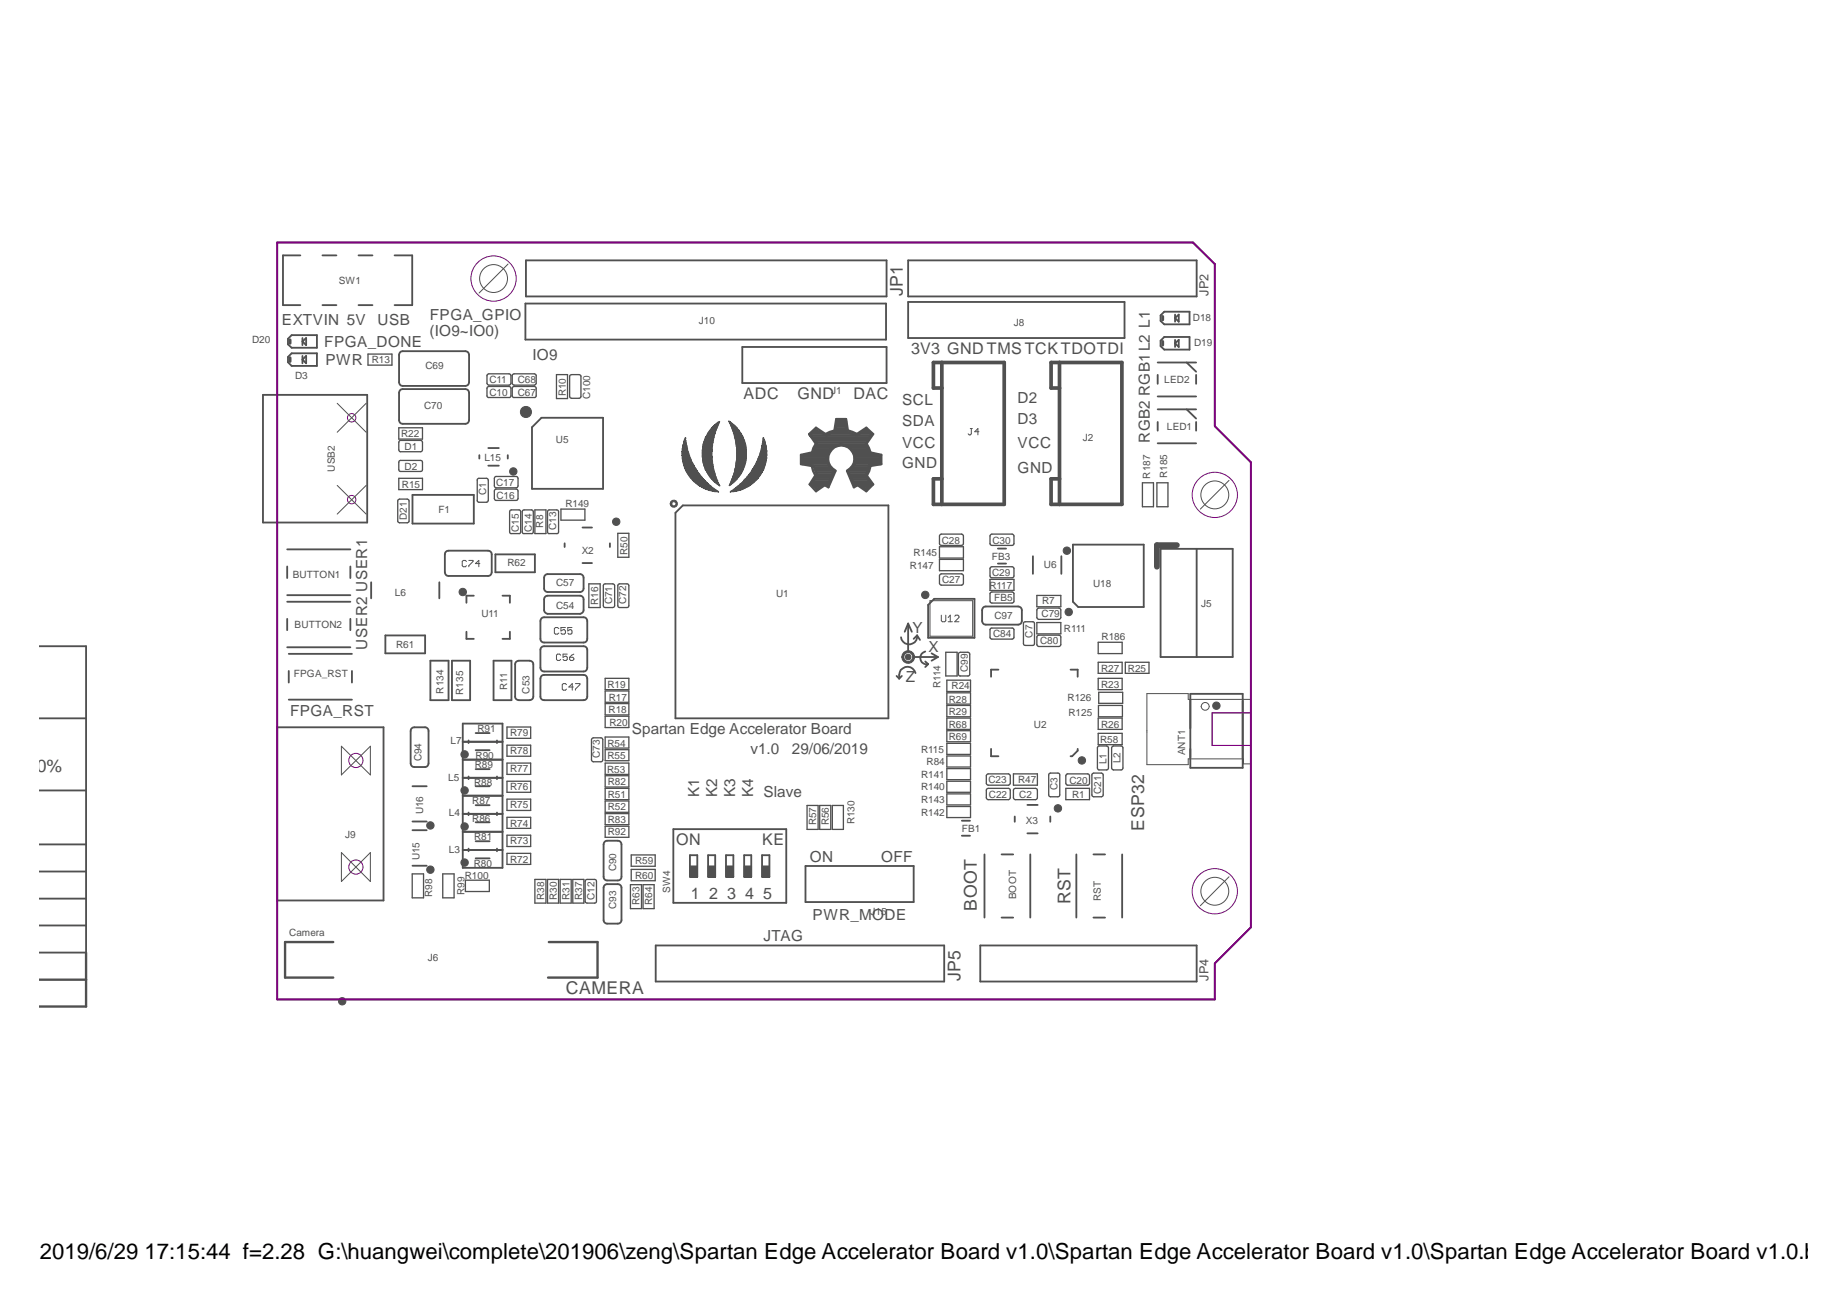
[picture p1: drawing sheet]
<svg xmlns="http://www.w3.org/2000/svg" width="297mm" height="210mm" viewBox="0 0 297 210" stroke-linecap="round" stroke-linejoin="round" font-family="sans-serif">
<defs><g id="words">
<g font-size="3.6">
<text x="6.4" y="202.5">2019/6/29</text>
<text x="23.2" y="202.5">17:15:44 f=2.28 G:\huangwei\complete\201906\zeng\Spartan Edge Accelerator Board v1.0\Spartan Edge Accelerator Board v1.0\Spartan Edge Accelerator Board v1.0.brd</text>
</g>
<g font-size="2.8" fill="#505050">
<text x="145.2" y="47.6" transform="rotate(-90 145.2 47.6)">JP1</text>
<text x="1" y="124.2">+/-10%</text>
<text x="184" y="133.6" transform="rotate(-90 184 133.6)">ESP32</text>
<text x="157.1" y="146.5" transform="rotate(-90 157.1 146.5)">BOOT</text>
<text x="172.2" y="145.5" transform="rotate(-90 172.2 145.5)">RST</text>
<text x="91" y="159.9">CAMERA</text>
<text x="154.5" y="157.8" transform="rotate(-90 154.5 157.8)">JP5</text>
</g>
<g font-size="2.6" fill="#505050">
<text x="146.5" y="57">3V3 GND TMSTCKTDOTDI</text>
<text x="119.6" y="64.2">ADC</text>
<text x="128.3" y="64.2">GND</text>
<text x="137.2" y="64.2">DAC</text>
<text x="108.8" y="135.9">ON</text>
<text x="122.6" y="135.9">KE</text>
<text x="111.1" y="144.6">1</text>
<text x="114" y="144.6">2</text>
<text x="116.9" y="144.6">3 4</text>
<text x="122.7" y="144.6">5</text>
</g>
<g font-size="2.5" fill="#505050">
<text x="45.3" y="52.3">EXTVIN 5V</text>
<text x="60.7" y="52.3">USB</text>
<text x="69.1" y="51.4">FPGA_GPIO</text>
<text x="52.2" y="55.8">FPGA_DONE</text>
<text x="52.3" y="58.7">PWR</text>
<text x="69.1" y="54.1">(IO9~IO0)</text>
<text x="85.6" y="57.8">IO9</text>
<text x="145.1" y="65.1">SCL</text>
<text x="163.7" y="64.8">D2</text>
<text x="145.1" y="68.6">SDA</text>
<text x="163.7" y="68.3">D3</text>
<text x="184.9" y="71.3" transform="rotate(-90 184.9 71.3)">RGB2 RGB1L2 L1</text>
<text x="145.1" y="72.1">VCC</text>
<text x="145.1" y="75.2">GND</text>
<text x="163.7" y="72.1">VCC</text>
<text x="163.7" y="76.1">GND</text>
<text x="146.7" y="101.9">Y</text>
<text x="59.1" y="104.5" transform="rotate(-90 59.1 104.5)">USER2 USER1</text>
<text x="149.3" y="104.8">X</text>
<text x="145.7" y="109.7">Z</text>
<text x="46.7" y="115.2">FPGA_RST</text>
<text x="101.6" y="118.1">Spartan Edge Accelerator Board</text>
<text x="120.7" y="121.3">v1.0</text>
<text x="127.4" y="121.3">29/06/2019</text>
<text x="112.4" y="128.2" transform="rotate(-90 112.4 128.2)">K1</text>
<text x="115.3" y="128.2" transform="rotate(-90 115.3 128.2)">K2</text>
<text x="118.2" y="128.2" transform="rotate(-90 118.2 128.2)">K3</text>
<text x="121.1" y="128.2" transform="rotate(-90 121.1 128.2)">K4</text>
<text x="122.8" y="128.2">Slave</text>
<text x="130.2" y="138.6">ON</text>
<text x="141.7" y="138.6">OFF</text>
<text x="130.7" y="148">PWR_MODE</text>
<text x="122.8" y="151.3">JTAG</text>
</g>
<g font-size="2" fill="#505050">
<text x="194.4" y="47.6" transform="rotate(-90 194.4 47.6)">JP2</text>
<text x="194.4" y="157.8" transform="rotate(-90 194.4 157.8)">JP4</text>
</g>
<g font-size="1.6" fill="#505050">
<text x="54.5" y="45.6">SW1</text>
<text x="112.4" y="52">J10</text>
<text x="163" y="52.4">J8</text>
<text x="191.9" y="51.6">D18</text>
<text x="40.6" y="55.2">D20</text>
<text x="59.8" y="58.4">R13</text>
<text x="68.4" y="59.4">C69</text>
<text x="192" y="55.6">D19</text>
<text x="47.5" y="60.9">D3</text>
<text x="68.2" y="65.8">C70</text>
<text x="78.7" y="63.6">C10</text>
<text x="78.7" y="61.6">C11</text>
<text x="83.3" y="63.6">C67</text>
<text x="83.3" y="61.6">C68</text>
<text x="91" y="63.7" transform="rotate(-90 91 63.7)">R10</text>
<text x="94.9" y="64.2" transform="rotate(-90 94.9 64.2)">C100</text>
<text x="133.6" y="63.3">J1</text>
<text x="187.2" y="61.6">LED2</text>
<text x="64.5" y="70.3">R22</text>
<text x="89.4" y="71.3">U5</text>
<text x="174.2" y="71">J2</text>
<text x="187.7" y="69.1">LED1</text>
<text x="53.8" y="75.9" transform="rotate(-90 53.8 75.9)">USB2</text>
<text x="65.1" y="72.4">D1</text>
<text x="65.1" y="75.6">D2</text>
<text x="77.9" y="74.1">L15</text>
<text x="185" y="77" transform="rotate(-90 185 77)">R187</text>
<text x="187.7" y="76.8" transform="rotate(-90 187.7 76.8)">R185</text>
<text x="64.6" y="78.4">R15</text>
<text x="65.4" y="83.6" transform="rotate(-90 65.4 83.6)">D21</text>
<text x="70.5" y="82.5">F1</text>
<text x="78.2" y="79.6" transform="rotate(-90 78.2 79.6)">C1</text>
<text x="79.8" y="78.2">C17</text>
<text x="79.8" y="80.2">C16</text>
<text x="90.9" y="81.6">R149</text>
<text x="83.4" y="85.5" transform="rotate(-90 83.4 85.5)">C15</text>
<text x="85.6" y="85.5" transform="rotate(-90 85.6 85.5)">C14</text>
<text x="87.3" y="84.9" transform="rotate(-90 87.3 84.9)">R8</text>
<text x="89.5" y="85.2" transform="rotate(-90 89.5 85.2)">C13</text>
<text x="93.6" y="89">X2</text>
<text x="100.9" y="89.2" transform="rotate(-90 100.9 89.2)">R50</text>
<text x="146.9" y="89.4">R145</text>
<text x="151.5" y="87.5">C28</text>
<text x="159.6" y="87.5">C30</text>
<text x="47.1" y="92.9">BUTTON1</text>
<text x="63.5" y="95.9">L6</text>
<text x="81.6" y="91.1">R62</text>
<text x="89.5" y="94.3">C57</text>
<text x="146.3" y="91.5">R147</text>
<text x="151.5" y="93.8">C27</text>
<text x="159.1" y="94.7">R117</text>
<text x="159.5" y="90.1">FB3</text>
<text x="159.6" y="92.6">C29</text>
<text x="167.9" y="91.3">U6</text>
<text x="175.8" y="94.4">U18</text>
<text x="47.4" y="101">BUTTON2</text>
<text x="77.4" y="99.2">U11</text>
<text x="89.5" y="98">C54</text>
<text x="96.2" y="97.3" transform="rotate(-90 96.2 97.3)">R16</text>
<text x="98.5" y="97.2" transform="rotate(-90 98.5 97.2)">C71</text>
<text x="100.7" y="97.1" transform="rotate(-90 100.7 97.1)">C72</text>
<text x="124.8" y="96.1">U1</text>
<text x="159.9" y="96.7">FB5</text>
<text x="159.9" y="99.6">C97</text>
<text x="167.5" y="99.3">C79</text>
<text x="167.6" y="97.2">R7</text>
<text x="171.1" y="101.7">R111</text>
<text x="193.2" y="97.6">J5</text>
<text x="63.7" y="104.2">R61</text>
<text x="159.7" y="102.5">C84</text>
<text x="166" y="102.5" transform="rotate(-90 166 102.5)">C7</text>
<text x="167.3" y="103.6">C80</text>
<text x="177.2" y="102.9">R186</text>
<text x="47.2" y="108.9">FPGA_RST</text>
<text x="71.3" y="111.6" transform="rotate(-90 71.3 111.6)">R134</text>
<text x="74.5" y="111.7" transform="rotate(-90 74.5 111.7)">R135</text>
<text x="81.6" y="111" transform="rotate(-90 81.6 111)">R11</text>
<text x="85.1" y="111.6" transform="rotate(-90 85.1 111.6)">C53</text>
<text x="97.7" y="110.6">R19</text>
<text x="97.9" y="112.7">R17</text>
<text x="151.3" y="110.7" transform="rotate(-90 151.3 110.7)">R114</text>
<text x="152.6" y="113">R28</text>
<text x="153" y="110.8">R24</text>
<text x="155.7" y="108" transform="rotate(-90 155.7 108)">C99</text>
<text x="171.7" y="112.7">R126</text>
<text x="177.1" y="110.6">R23</text>
<text x="177.1" y="108">R27</text>
<text x="181.4" y="108">R25</text>
<text x="72.5" y="119.6">L7</text>
<text x="76.8" y="117.7">R91</text>
<text x="82" y="118.4">R79</text>
<text x="97.9" y="114.7">R18</text>
<text x="98" y="116.8">R20</text>
<text x="152.6" y="115">R29</text>
<text x="152.6" y="117.1">R68</text>
<text x="152.6" y="119.1">R69</text>
<text x="166.3" y="117.1">U2</text>
<text x="171.8" y="115.2">R125</text>
<text x="176.9" y="119.5">R58</text>
<text x="177.1" y="117">R26</text>
<text x="67.8" y="122.4" transform="rotate(-90 67.8 122.4)">C94</text>
<text x="72.1" y="125.6">L5</text>
<text x="76.4" y="123.5">R89</text>
<text x="76.5" y="122">R90</text>
<text x="82" y="124.2">R77</text>
<text x="82" y="121.3">R78</text>
<text x="96.5" y="121.9" transform="rotate(-90 96.5 121.9)">C73</text>
<text x="97.6" y="124.3">R53</text>
<text x="97.7" y="120.1">R54</text>
<text x="97.7" y="122.1">R55</text>
<text x="148.1" y="121">R115</text>
<text x="148.1" y="125.1">R141</text>
<text x="149" y="123.1">R84</text>
<text x="159" y="126">C23</text>
<text x="163.7" y="126">R47</text>
<text x="178" y="122.9" transform="rotate(-90 178 122.9)">L1</text>
<text x="180.2" y="122.7" transform="rotate(-90 180.2 122.7)">L2</text>
<text x="190.6" y="121.5" transform="rotate(-90 190.6 121.5)">ANT1</text>
<text x="68.1" y="131" transform="rotate(-90 68.1 131)">U16</text>
<text x="72.2" y="131.2">L4</text>
<text x="75.9" y="129.3">R87</text>
<text x="76.2" y="126.4">R88</text>
<text x="82" y="130">R75</text>
<text x="82" y="127.1">R76</text>
<text x="97.7" y="128.3">R51</text>
<text x="97.7" y="130.3">R52</text>
<text x="97.7" y="126.3">R82</text>
<text x="148.1" y="127.1">R140</text>
<text x="148.1" y="131.2">R142</text>
<text x="148.1" y="129.2">R143</text>
<text x="159" y="128.3">C22</text>
<text x="163.9" y="128.3">C2</text>
<text x="170.1" y="127.1" transform="rotate(-90 170.1 127.1)">C3</text>
<text x="172" y="126.1">C20</text>
<text x="172.4" y="128.4">R1</text>
<text x="177.1" y="127.7" transform="rotate(-90 177.1 127.7)">C21</text>
<text x="55.5" y="134.8">J9</text>
<text x="72.2" y="137.3">L3</text>
<text x="75.9" y="132.2">R86</text>
<text x="76.2" y="135.1">R81</text>
<text x="82" y="135.8">R73</text>
<text x="82" y="132.9">R74</text>
<text x="97.7" y="132.3">R83</text>
<text x="97.7" y="134.3">R92</text>
<text x="131.3" y="132.8" transform="rotate(-90 131.3 132.8)">R57</text>
<text x="133.3" y="132.8" transform="rotate(-90 133.3 132.8)">R56</text>
<text x="137.4" y="132.6" transform="rotate(-90 137.4 132.6)">R130</text>
<text x="154.7" y="133.8">FB1</text>
<text x="165" y="132.6">X3</text>
<text x="67.5" y="138.4" transform="rotate(-90 67.5 138.4)">U15</text>
<text x="74.7" y="143.9" transform="rotate(-90 74.7 143.9)">R99</text>
<text x="74.8" y="141.3">R100</text>
<text x="76.2" y="139.4">R80</text>
<text x="82" y="138.7">R72</text>
<text x="99.1" y="140.1" transform="rotate(-90 99.1 140.1)">C90</text>
<text x="102.2" y="139">R59</text>
<text x="102.2" y="141.3">R60</text>
<text x="107.8" y="143.6" transform="rotate(-90 107.8 143.6)">SW4</text>
<text x="69.5" y="144.2" transform="rotate(-90 69.5 144.2)">R98</text>
<text x="87.5" y="144.8" transform="rotate(-90 87.5 144.8)">R38</text>
<text x="89.5" y="144.8" transform="rotate(-90 89.5 144.8)">R30</text>
<text x="91.6" y="144.8" transform="rotate(-90 91.6 144.8)">R31</text>
<text x="93.6" y="144.8" transform="rotate(-90 93.6 144.8)">R37</text>
<text x="95.6" y="144.8" transform="rotate(-90 95.6 144.8)">C12</text>
<text x="99.1" y="146.2" transform="rotate(-90 99.1 146.2)">C93</text>
<text x="102.9" y="145.5" transform="rotate(-90 102.9 145.5)">R63</text>
<text x="104.9" y="145.5" transform="rotate(-90 104.9 145.5)">R64</text>
<text x="140" y="147.1">J15</text>
<text x="163.4" y="144.7" transform="rotate(-90 163.4 144.7)">BOOT</text>
<text x="177" y="145" transform="rotate(-90 177 145)">RST</text>
<text x="46.5" y="150.6">Camera</text>
<text x="68.8" y="154.6">J6</text>
</g>
</g></defs>
<g fill="none" stroke="#505050" stroke-width=".16">
<path d="M156 68.9h.4M156.2 68.9v.9l-.2 .1-.3-.1M157.4 69.4h-.6l.5-.5v1M75 90.3l-.2-.2h-.3l-.2 .2v.7l.2 .2h.3l.2-.2M75.4 90.1h.7v.2l-.7 .7v.2M77.2 90.6h-.7l.5-.5v1.1M151.4 98.9v.9l.2 .2h.3l.2-.2v-.9M152.5 99.3l.3-.4v1.1M153.5 99.1l.2-.2h.4l.1 .2v.2l-.7 .7h.7M89.9 101.1l-.2-.2h-.4l-.1 .2v.7l.1 .2h.4l.2-.2M90.2 105.4l-.2-.2h-.3l-.2 .2v.7l.2 .1h.3l.2-.1M90.9 100.9h-.7v.6l.4-.2h.2l.1 .2v.3l-.1 .2h-.4l-.2-.2"/>
<path d="M91.1 110.1l-.2-.1h-.3l-.2 .1v.7l.2 .2h.3l.2-.2M91.2 105.2h-.6v.5l.3-.1 .3 .1v.4l-.1 .1h-.4l-.1-.1M91.6 105.7h.5l.2 .4-.2 .1h-.3l-.2-.1zM92 100.9h-.7v.6l.4-.2h.1l.2 .2v.3l-.2 .2h-.3l-.2-.2M92.2 110.5h-.7l.5-.5v1M92.3 105.2l-.7 .5M92.5 110h.8v.1l-.8 .7v.2M152.5 100h.7"/>
</g>
<path d="M146.9 105.7h3.9" fill="none" stroke="#505050" stroke-width=".3"/>
<path d="M145.4 104.9a1.03 1.03 0 0 1 1.6 .3 1.03 1.03 0 0 1-.7 1.5 1.03 1.03 0 0 1-1.3-1h.3a.73 .73 0 0 1 1-.8 .73 .73 0 0 1 .3 1.2 .73 .73 0 0 1-1.2-.1l-.1-.3h-.3l.1-.4z" fill-rule="evenodd" fill="#505050"/>
<path d="M145.4 104.9a1.03 1.03 0 0 1 1.6 .3 1.03 1.03 0 0 1-.7 1.5 1.03 1.03 0 0 1-1.3-1h.3a.73 .73 0 0 1 1-.8 .73 .73 0 0 1 .3 1.2 .73 .73 0 0 1-1.2-.1l-.1-.3h-.3l.1-.4z" fill="none" stroke="#505050" stroke-width=".16"/>
<circle cx="146.1" cy="105.7" r=".47" fill="#505050"/>
<circle cx="146.1" cy="105.7" r=".47" fill="none" stroke="#505050" stroke-width=".16"/>
<path d="M146 105.5v.3" fill="none" stroke="#505050" stroke-width=".38"/>
<g fill="none" stroke="#505050" stroke-width=".3">
<path d="M42.3 63.5h16.8v20.5h-16.8zM66.3 79.6h9.9v4.6h-9.9zM85.6 68.7l1.5-1.5h9.9v11.4h-11.4zM109.8 81.3h33.1v34.2h-34.3v-33zM144.2 108.7l.4 .4M145 108.7l-.4 .4M146 100.3v4.5M146 100.3l-.5 1.3M146 100.3l.6 1.3M147.2 108.3a1.33 1.33 0 0 0-1.4-1 1.33 1.33 0 0 0-1.2 1.3v.5M147.5 102.2a1.3 1.3 0 0 1-1.2 1.4 1.3 1.3 0 0 1-1.4-1.1M147.5 102.2l-.6 .6"/>
<path d="M147.5 102.2l.5 .7M148.8 104.8a1.04 1.04 0 0 0-.8 1.2 1.04 1.04 0 0 0 1.3 .8M148.8 106.4l.5 .4M149.3 106.8l-.5 .5M149.8 105.1l1 .6-1 .6M160.6 107.7h-1.2v1.2M172.2 107.7h1.1v1.2M159.4 120.5v1.1h1.2M173.3 120.5v.2l-.9 .9h-.2"/>
</g>
<path d="M64.1 68.8h3.8v1.8h-3.8zM76.8 77.1l.2-.2h1.2l.3 .2v3.4l-.1 .2-1.4 .1-.2-.2zM89.5 60.3h1.8v3.8h-1.8zM82 82.1l.3-.1h1.2l.2 .1v3.5l-.1 .2h-1.5l-.1-.1zM84 82.1l.3-.1h1.2l.2 .1 .1 3.5-.2 .2h-1.5l-.1-.1zM88.1 82.1l.2-.1h1.2l.3 .1v3.5l-.1 .2h-1.5l-.1-.1z" fill="none" stroke="#505050" stroke-width=".21"/>
<circle cx="84.6" cy="66.3" r=".89" fill="#505050"/>
<g fill="none" stroke="#505050" stroke-width=".16">
<path d="M149.6 96.6h6.8v5.7h-6.8zM184.4 111.6h6.7v.9h10v10.4h-1.1v-.8h-8.9v.9h-6.7zM201.1 114.7h-6.2v5.2h6.2"/>
<circle cx="84.6" cy="66.3" r=".89"/>
<circle cx="193.8" cy="113.6" r=".64"/>
</g>
<g fill="none" stroke="#505050" stroke-width=".21">
<path d="M59.2 57h3.8v1.7h-3.8zM64.1 76.9h3.8v1.9h-3.8zM64.2 74.2l.2-.1h3.4l.1 .3v1.3l-.3 .1h-3.3l-.2-.3zM64.3 70.9h3.5l.1 .2v1.4l-.3 .2-3.3-.1-.2-.2v-1.3zM78.4 62.3l.2-.1h3.4l.2 .3-.1 1.3-.1 .1h-3.5l-.2-.2zM78.4 60.3l.2-.2 3.4 .1 .2 .2-.1 1.4-.2 .1h-3.4l-.2-.2zM79.6 76.7h3.6l.1 .2v1.4l-.3 .2-3.4-.1-.1-.2v-1.3zM79.6 78.7h3.6l.1 .3v1.3l-.3 .2-3.4-.1-.1-.2v-1.2zM82.4 62.3l.3-.1h3.4l.1 .3v1.3l-.1 .1h-3.6l-.1-.2zM82.4 60.3l.3-.2 3.4 .1 .1 .2v1.4l-.3 .1h-3.4l-.1-.2zM91.7 60.4l.2-.1h1.2l.3 .1v3.4l-.1 .2-1.4 .1-.2-.2zM183.7 77.7h1.8v3.8h-1.8z"/>
<path d="M186.1 77.7h1.7v3.8h-1.7zM64 80.4l.3-.1h1.2l.2 .1 .1 3.4-.2 .2-1.3 .1-.3-.1zM86 82h1.8v3.8h-1.8zM90.2 81.9h3.9v1.8h-3.9zM94.7 93.9h1.8v3.8h-1.8zM97.1 94l.2-.1h1.3l.2 .1v3.4l-.1 .3h-1.4l-.2-.1zM99.4 85.8h1.7v3.8h-1.7zM99.5 94l1.3-.1 .3 .1v3.4l-.1 .3h-1.3l-.3-.1v-3.4zM151.1 87.9h3.8v1.9h-3.8zM151.1 90h3.8v1.8h-3.8zM151.1 92.5l.3-.2h3.4l.1 .3v1.4l-.3 .1h-3.3l-.2-.3zM151.1 86.1l.3-.2 3.4 .1 .1 .2v1.4l-.3 .1h-3.3l-.2-.3z"/>
<path d="M159.2 93.2h3.9v1.8h-3.9zM159.3 91.3l.2-.1h3.4l.2 .3-.1 1.3-.2 .1h-3.4l-.2-.3zM159.3 95.3l.2-.1 3.4 .1 .2 .2-.1 1.4-.2 .1h-3.4l-.2-.3zM159.4 86h3.5l.2 .2-.1 1.4-.2 .1h-3.4l-.2-.3v-1.2zM166.8 95.8h3.8v1.8h-3.8zM166.8 98l.2-.2h3.4l.2 .3v1.4l-.3 .1h-3.4l-.1-.3zM81.5 116.9h3.8v1.9h-3.8zM81.5 119.9h3.8v1.7h-3.8zM95.3 118.7h1.3l.3 .1v3.4l-.1 .3h-1.4l-.2-.1-.1-3.4zM97.3 111.1h3.8v1.9h-3.8zM97.3 109.1h3.8v1.8h-3.8zM97.3 113.2h3.8v1.8h-3.8z"/>
<path d="M97.3 115.2h3.8v1.8h-3.8zM97.3 118.5h3.8v1.8h-3.8zM152.1 104.9h1.8v3.8h-1.8zM152.3 109.4h3.8v1.8h-3.8zM152.3 111.4h3.8v1.9h-3.8zM152.3 113.5h3.8v1.8h-3.8zM152.3 115.5h3.8v1.8h-3.8zM152.3 117.5h3.8v1.8h-3.8zM152.3 119.6h3.8v1.7h-3.8zM154.2 105l.2-.1h1.3l.2 .1 .1 3.5-.2 .2h-1.5l-.1-.1zM159.4 101h3.5l.2 .3-.1 1.4-.2 .1h-3.4l-.2-.3v-1.2zM164.6 100.1l.3-.1h1.2l.2 .1 .1 3.4-.2 .3h-1.3l-.3-.1z"/>
<path d="M166.8 100.1h3.8v1.9h-3.8zM166.8 102.3l.2-.1h3.4l.2 .3v1.3l-.3 .2-3.4-.1-.1-.2zM176.6 118h3.9v1.8h-3.9zM176.6 103.3h3.9v1.8h-3.9zM176.6 106.5h3.9v1.8h-3.9zM176.6 109.1h3.9v1.8h-3.9zM176.6 115.5h3.9v1.8h-3.9zM176.7 113.5h3.8v1.8h-3.8zM176.7 111.4h3.9v1.7h-3.9zM181 106.5h3.8v1.8h-3.8zM81.5 122.7h3.8v1.9h-3.8zM81.5 137.3h3.8v1.7h-3.8z"/>
<path d="M81.5 125.7h3.8v1.7h-3.8zM81.5 128.5h3.8v1.9h-3.8zM81.5 131.5h3.8v1.7h-3.8zM81.5 134.3h3.8v1.9h-3.8zM97.3 126.8h3.8v1.8h-3.8zM97.3 120.6h3.8v1.8h-3.8zM97.3 122.7h3.8v1.9h-3.8zM97.3 124.8h3.8v1.8h-3.8zM97.3 128.8h3.8v1.9h-3.8zM97.3 130.9h3.8v1.7h-3.8zM97.3 132.9h3.8v1.8h-3.8zM101.5 137.5h3.9v1.8h-3.9z"/>
<path d="M101.5 139.8h3.9v1.9h-3.9zM129.8 129.6h1.8v3.8h-1.8zM131.8 129.6h1.8v3.8h-1.8zM133.9 129.6h1.7v3.8h-1.7zM152.3 121.6h3.8v1.8h-3.8zM152.3 123.6h3.8v1.8h-3.8zM152.3 125.7h3.8v1.7h-3.8zM152.3 127.7h3.8v1.8h-3.8zM152.3 129.7h3.8v1.8h-3.8zM158.7 126.9l.2-.1h3.4l.2 .3-.1 1.4-.2 .1h-3.4l-.2-.3zM158.8 124.5h3.5l.2 .3-.1 1.3-.2 .2h-3.4l-.2-.3v-1.2zM163 124.5h3.8v1.8h-3.8z"/>
<path d="M163 126.9l.3-.1h3.4l.1 .3v1.4l-.3 .1h-3.3l-.2-.3zM168.7 124.5l.3-.2h1.1l.3 .2v3.4l-.1 .2-1.3 .1-.3-.2zM171.4 126.8h3.8v1.8h-3.8zM171.5 124.5h3.6l.1 .3v1.3l-.3 .2h-3.4l-.1-.3v-1.2zM175.6 124.5l.3-.2h1.2l.3 .2v3.4l-.2 .2-1.3 .1-.3-.2zM176.6 120h1.4l.2 .2 .1 3.3-.2 .3h-1.4l-.2-.1v-3.4zM178.9 120h1.4l.3 .2v3.3l-.1 .3h-1.4l-.3-.1v-3.4zM66.3 140.6h1.8v3.8h-1.8zM71.2 140.6h1.8v3.8h-1.8zM74.8 141.6h3.9v1.8h-3.9zM86 141.4h1.8v3.9h-1.8zM88.1 141.4h1.7v3.9h-1.7z"/>
<path d="M90.1 141.4h1.8v3.9h-1.8zM92.1 141.4h1.8v3.9h-1.8zM94.1 141.6l.3-.2h1.2l.3 .2v3.4l-.1 .2-1.4 .1-.3-.2zM101.4 142.3h1.8v3.8h-1.8zM103.4 142.3h1.8v3.8h-1.8z"/>
</g>
<g fill="none" stroke="#505050" stroke-width=".3">
<path d="M44.6 39h147.3l3.5 3.5v26.1l5.8 5.8v74.8l-5.8 5.8v5.8h-150.8zM46.9 56.8h4.1v2.1h-4.1l-.6-.6v-.9zM46.9 53.9h4.1v2h-4.1l-.6-.5v-.9zM48.3 41.1h-2.8v8h2.8M48.6 54.9l.6-.5v1.1zM48.6 54.4v1.1M48.6 57.2v1.2M49.2 57.2v1.2l-.6-.6zM51.9 41.1h2.2M51.9 49.1h2.2M57.7 41.1h2.2M57.7 49.1h2.2"/>
<path d="M63.5 41.1h2.8v8h-2.8M64.3 56.7l.5-.2h10a.58 .58 0 0 1 .6 .6v4.4a.58 .58 0 0 1-.6 .6h-10a.58 .58 0 0 1-.6-.6v-4.4zM84.5 48.8h58v5.8h-58zM84.6 41.9h58v5.8h-58zM119.4 55.8h23.2v5.8h-23.2zM146 41.9h46.4v5.8h-46.4zM146 48.6h34.8v5.8h-34.8zM154.2 58.3h4.6M173.1 58.3h4.6M186.2 58.3h6.2M186.6 54.8l.6-.6h4.1v2h-4.1l-.6-.5zM187.2 50.1h4.1v2.1h-4.1l-.6-.6v-.9z"/>
<path d="M189 51.2l.6-.6v1.1zM189 55.2l.6-.5v1.1zM189 50.6v1.1M189 54.7v1.1M190.8 58.3l1.6 1.5M64.3 62.8l.5-.2h10a.58 .58 0 0 1 .6 .6v4.4a.58 .58 0 0 1-.6 .6h-10a.58 .58 0 0 1-.6-.6v-4.4zM77.1 73.2v.6M78.5 74.9h1.7M78.5 72.1h1.7M81.7 73.2v.6M186.2 65.8h6.2M186.2 71.3h6.2"/>
<path d="M186.2 60.3v1.4M186.2 67.9v1.4M186.2 63.8h6.2M190.8 65.8l1.6 1.5M192.4 60.3v1.4M192.4 67.9v1.4M46.2 95.7h10.1M46.2 88.4h10.1M46.2 91.1v1.9M46.2 99.5v1.9M46.2 96.8h10.1M56.3 91.1v1.9"/>
<path d="M56.3 99.5v1.9M59.7 93.7v2.5M70.7 93.7v2.5M71.7 88.7l.4-.1h6.4a.58 .58 0 0 1 .6 .6v2.8a.58 .58 0 0 1-.6 .6h-6.4a.58 .58 0 0 1-.6-.6v-2.8zM76.2 95.8h-1.2v1.2M79.7 89.2h6.3v2.8h-6.3zM80.8 95.8h1.2v1.2M87.1 99.5l.4-.2h6.4a.58 .58 0 0 1 .5 .6v2.9a.58 .58 0 0 1-.5 .5h-6.4a.58 .58 0 0 1-.6-.5v-2.9zM87.7 96l.4-.2h5.2a.58 .58 0 0 1 .6 .6v1.7a.67 .67 0 0 1-.6 .6h-5.2a.67 .67 0 0 1-.6-.6v-1.7zM87.7 92.5l.4-.2h5.2a.58 .58 0 0 1 .6 .6v1.8a.58 .58 0 0 1-.6 .5h-5.2a.58 .58 0 0 1-.6-.5v-1.8zM90.8 87.4v.6M93.7 90.6h1.5"/>
<path d="M93.7 84.9h1.5M98.1 87.4v.6M149.3 97.3l.9-1h6.5v6.3h-7.4zM158.1 97.7l.4-.1h5.2a.58 .58 0 0 1 .6 .5v1.8a.58 .58 0 0 1-.6 .6h-5.2a.58 .58 0 0 1-.6-.6v-1.8zM160.5 88.2h1.3M160.5 90.6h1.3M166.1 89.5v2.8M170.7 89.5v2.8M172.6 87.6h11.3v10h-10.5l-.8-.8zM186.6 88.3h11.6v17.4h-11.6zM192.4 88.3v17.4M44.6 117h17.1v27.8h-17.1"/>
<path d="M46.2 104.1h10.1M46.4 105.2h10.2M46.4 112.5h10.2M46.4 107.9v1.9M56.6 107.9v1.9M62 102.2h6.4v2.9h-6.4zM66.2 117.2l.4-.2h1.8a.58 .58 0 0 1 .5 .6v5.2a.58 .58 0 0 1-.5 .6h-1.8a.58 .58 0 0 1-.6-.6v-5.2zM69.2 106.3h2.9v6.3h-2.9zM72.7 106.3h2.9v6.3h-2.9zM74.4 116.4h6.4v23.2h-6.4zM74.4 119.3h6.4M75 101.6v1.2h1.2"/>
<path d="M75.4 119.1v.4M76.5 117.9h2.2M79.4 106.3h2.9v6.3h-2.9zM79.9 119.1v.4M82 101.6v1.2h-1.2M83 106.4l.4-.1h1.8a.58 .58 0 0 1 .6 .5v5.3a.58 .58 0 0 1-.6 .5h-1.8a.58 .58 0 0 1-.6-.5v-5.3zM87.1 108.7l.4-.1h6.4a.58 .58 0 0 1 .5 .5v3a.58 .58 0 0 1-.5 .5h-6.4a.58 .58 0 0 1-.6-.5v-3zM87.1 104.1l.4-.2h6.4a.58 .58 0 0 1 .5 .6v2.9a.58 .58 0 0 1-.5 .6h-6.4a.58 .58 0 0 1-.6-.6v-2.9zM191.4 111.6h8.5v11.9h-8.5zM66.3 139.2h2.3M66.3 133.5h2.3M66.3 132.1h2.3"/>
<path d="M66.3 126.5h2.3M74.4 136.7h6.4M74.4 133.8h6.4M74.4 130.9h6.4M74.4 128h6.4M74.4 125.1h6.4M74.4 122.2h6.4M75.4 124.9v.4M75.4 130.7v.4M75.4 136.5v.4M76.5 126.5h2.2M76.5 135.3h2.2"/>
<path d="M76.5 138.1h2.2M76.5 129.5h2.2M76.5 132.3h2.2M76.5 123.7h2.2M76.5 120.7h2.2M79.9 124.9v.4M79.9 130.7v.4M79.9 136.5v.4M97.2 135.4l.4-.2h1.8a.58 .58 0 0 1 .5 .6v5.2a.58 .58 0 0 1-.5 .6h-1.8a.58 .58 0 0 1-.5-.6v-5.2zM111 137.6h1.1v3.4h-1.1zM113.9 137.6h1.1v3.4h-1.1zM116.8 137.6h1.1v3.4h-1.1z"/>
<path d="M119.7 137.6h1.1v3.4h-1.1zM129.5 139.3h17.4v5.8h-17.4zM154.7 132h1.3M154.7 134.4h1.3M158.3 137.4v10.2M161.1 137.4h1.8M163.2 131.3v.9M165.2 134h1.7M165.2 129.5h1.7M165.7 137.4v10.2M168.9 131.3v.9M173.1 137.4v10.2"/>
<path d="M175.9 137.4h1.8M180.5 137.4v10.2M97.2 142.4l.4-.2h1.8a.58 .58 0 0 1 .5 .6v5.2a.58 .58 0 0 1-.5 .6h-1.8a.58 .58 0 0 1-.5-.6v-5.2zM105.5 152.1h46.3v5.8h-46.3zM157.6 152.1h34.8v5.8h-34.8zM161.1 147.6h1.8M175.9 147.6h1.8"/>
</g>
<path d="M151.5 58.3v22.8M170.4 58.3v22.8M151.5 62.4h-1.4v-4.1h11.4v22.8h-11.4v-4.1h1.4M170.4 62.4h-1.4v-4.1h11.4v22.8h-11.4v-4.1h1.4" fill="none" stroke="#505050" stroke-width=".59"/>
<path d="M53.6 151.5h-7.8v5.7h7.8M88.3 151.5h7.8v5.7h-8" fill="none" stroke="#505050" stroke-width=".38"/>
<path d="M111 139.3h1.1v1.8h-1.1z" fill-rule="evenodd" fill="#505050"/>
<path d="M111 139.3h1.1v1.8h-1.1z" fill="none" stroke="#505050" stroke-width=".16"/>
<path d="M113.9 139.3h1.2v1.8h-1.2z" fill-rule="evenodd" fill="#505050"/>
<path d="M113.9 139.3h1.2v1.8h-1.2z" fill="none" stroke="#505050" stroke-width=".16"/>
<path d="M116.8 139.3h1.1v1.8h-1.1z" fill-rule="evenodd" fill="#505050"/>
<path d="M116.8 139.3h1.1v1.8h-1.1z" fill="none" stroke="#505050" stroke-width=".16"/>
<path d="M119.7 139.3h1.2v1.8h-1.2z" fill-rule="evenodd" fill="#505050"/>
<path d="M119.7 139.3h1.2v1.8h-1.2z" fill="none" stroke="#505050" stroke-width=".16"/>
<path d="M122.6 137.6h1.1v3.4h-1.1z" fill="none" stroke="#505050" stroke-width=".3"/>
<path d="M122.6 139.3h1.1v1.8h-1.1z" fill-rule="evenodd" fill="#505050"/>
<path d="M122.6 139.3h1.1v1.8h-1.1z" fill="none" stroke="#505050" stroke-width=".16"/>
<path d="M6.3 103.9h7.5v49.3h-7.5M6.3 115.5h7.5M6.3 127.1h7.5M6.3 135.8h7.5M6.3 148.9h7.5M6.3 144.5h7.5M6.3 140.2h7.5" fill="none" stroke="#505050" stroke-width=".3"/>
<path d="M6.3 157.6h7.5M13.8 153.2v8.7h-7.5" fill="none" stroke="#505050" stroke-width=".38"/>
<path d="M189.3 87.7h-3.2v3.5" fill="none" stroke="#505050" stroke-width=".93"/>
<path d="M107.9 80.7a.59 .59 0 0 1 .8-.1 .59 .59 0 0 1 .1 .9 .59 .59 0 0 1-.7 .1 .59 .59 0 0 1-.3-.6h.2l.1-.2a.35 .35 0 0 1 .5 .1 .35 .35 0 0 1-.2 .5l-.2-.1-.2-.3h-.2z" fill-rule="evenodd" fill="#505050"/>
<path d="M107.9 80.7a.59 .59 0 0 1 .8-.1 .59 .59 0 0 1 .1 .9 .59 .59 0 0 1-.7 .1 .59 .59 0 0 1-.3-.6h.2l.1-.2a.35 .35 0 0 1 .5 .1 .35 .35 0 0 1-.2 .5l-.2-.1-.2-.3h-.2z" fill="none" stroke="#505050" stroke-width=".16"/>
<circle cx="174" cy="122.3" r=".6" fill="#505050"/>
<circle cx="174" cy="122.3" r=".6" fill="none" stroke="#505050" stroke-width=".16"/>
<circle cx="82.5" cy="75.8" r=".6" fill="#505050"/>
<circle cx="82.5" cy="75.8" r=".6" fill="none" stroke="#505050" stroke-width=".16"/>
<circle cx="171.6" cy="88.6" r=".6" fill="#505050"/>
<circle cx="171.6" cy="88.6" r=".6" fill="none" stroke="#505050" stroke-width=".16"/>
<circle cx="74.4" cy="95.2" r=".6" fill="#505050"/>
<circle cx="74.4" cy="95.2" r=".6" fill="none" stroke="#505050" stroke-width=".16"/>
<path d="M46.7 57.5v.6" fill="none" stroke="#505050" stroke-width=".47"/>
<circle cx="99.1" cy="83.9" r=".6" fill="#505050"/>
<circle cx="99.1" cy="83.9" r=".6" fill="none" stroke="#505050" stroke-width=".16"/>
<path d="M115.5 79.1l.1 .1z" fill-rule="evenodd" fill="#505050"/>
<path d="M115.5 79.1l.1 .1z" fill="none" stroke="#505050" stroke-width=".16"/>
<path d="M117.4 79.1l.1 .1z" fill-rule="evenodd" fill="#505050"/>
<path d="M117.4 79.1l.1 .1z" fill="none" stroke="#505050" stroke-width=".16"/>
<path d="M114.9 79h.6v.1h-.6z" fill-rule="evenodd" fill="#505050"/>
<path d="M114.9 79h.6v.1h-.6z" fill="none" stroke="#505050" stroke-width=".16"/>
<path d="M117.5 79h.6v.1h-.6z" fill-rule="evenodd" fill="#505050"/>
<path d="M117.5 79h.6v.1h-.6z" fill="none" stroke="#505050" stroke-width=".16"/>
<path d="M114.6 79h.8v.1h-.8z" fill-rule="evenodd" fill="#505050"/>
<path d="M114.6 79h.8v.1h-.8z" fill="none" stroke="#505050" stroke-width=".16"/>
<path d="M117.6 79h.8v.1h-.8z" fill-rule="evenodd" fill="#505050"/>
<path d="M117.6 79h.8v.1h-.8z" fill="none" stroke="#505050" stroke-width=".16"/>
<path d="M114.4 78.9h.9v.1h-.9z" fill-rule="evenodd" fill="#505050"/>
<path d="M114.4 78.9h.9v.1h-.9z" fill="none" stroke="#505050" stroke-width=".16"/>
<path d="M117.7 78.9h.9v.1h-.9z" fill-rule="evenodd" fill="#505050"/>
<path d="M117.7 78.9h.9v.1h-.9z" fill="none" stroke="#505050" stroke-width=".16"/>
<path d="M114.1 78.8h1.1v.1h-1.1z" fill-rule="evenodd" fill="#505050"/>
<path d="M114.1 78.8h1.1v.1h-1.1z" fill="none" stroke="#505050" stroke-width=".16"/>
<path d="M117.8 78.8h1v.1h-1z" fill-rule="evenodd" fill="#505050"/>
<path d="M117.8 78.8h1v.1h-1z" fill="none" stroke="#505050" stroke-width=".16"/>
<path d="M114 78.8h1.1v.1h-1.1z" fill-rule="evenodd" fill="#505050"/>
<path d="M114 78.8h1.1v.1h-1.1z" fill="none" stroke="#505050" stroke-width=".16"/>
<path d="M117.9 78.8h1.1v.1h-1.1z" fill-rule="evenodd" fill="#505050"/>
<path d="M117.9 78.8h1.1v.1h-1.1z" fill="none" stroke="#505050" stroke-width=".16"/>
<path d="M113.8 78.7h1.3v.1h-1.3z" fill-rule="evenodd" fill="#505050"/>
<path d="M113.8 78.7h1.3v.1h-1.3z" fill="none" stroke="#505050" stroke-width=".16"/>
<path d="M118 78.7h1.3v.1h-1.3z" fill-rule="evenodd" fill="#505050"/>
<path d="M118 78.7h1.3v.1h-1.3z" fill="none" stroke="#505050" stroke-width=".16"/>
<path d="M113.6 78.7h1.4v.1h-1.4z" fill-rule="evenodd" fill="#505050"/>
<path d="M113.6 78.7h1.4v.1h-1.4z" fill="none" stroke="#505050" stroke-width=".16"/>
<path d="M118 78.7h1.4v.1h-1.4z" fill-rule="evenodd" fill="#505050"/>
<path d="M118 78.7h1.4v.1h-1.4z" fill="none" stroke="#505050" stroke-width=".16"/>
<path d="M113.5 78.6h1.4v.1h-1.4z" fill-rule="evenodd" fill="#505050"/>
<path d="M113.5 78.6h1.4v.1h-1.4z" fill="none" stroke="#505050" stroke-width=".16"/>
<path d="M118.1 78.6h1.4v.1h-1.4z" fill-rule="evenodd" fill="#505050"/>
<path d="M118.1 78.6h1.4v.1h-1.4z" fill="none" stroke="#505050" stroke-width=".16"/>
<path d="M113.3 78.5h1.6v.1h-1.6z" fill-rule="evenodd" fill="#505050"/>
<path d="M113.3 78.5h1.6v.1h-1.6z" fill="none" stroke="#505050" stroke-width=".16"/>
<path d="M118.2 78.5h1.4v.1h-1.4z" fill-rule="evenodd" fill="#505050"/>
<path d="M118.2 78.5h1.4v.1h-1.4z" fill="none" stroke="#505050" stroke-width=".16"/>
<path d="M113.2 78.5h1.5v.1h-1.5z" fill-rule="evenodd" fill="#505050"/>
<path d="M113.2 78.5h1.5v.1h-1.5z" fill="none" stroke="#505050" stroke-width=".16"/>
<path d="M118.2 78.5h1.6v.1h-1.6z" fill-rule="evenodd" fill="#505050"/>
<path d="M118.2 78.5h1.6v.1h-1.6z" fill="none" stroke="#505050" stroke-width=".16"/>
<path d="M113.1 78.5h1.5h-1.5z" fill-rule="evenodd" fill="#505050"/>
<path d="M113.1 78.5h1.5h-1.5z" fill="none" stroke="#505050" stroke-width=".16"/>
<path d="M118.3 78.5h1.5h-1.5z" fill-rule="evenodd" fill="#505050"/>
<path d="M118.3 78.5h1.5h-1.5z" fill="none" stroke="#505050" stroke-width=".16"/>
<path d="M113 78.4h1.6v.1h-1.6z" fill-rule="evenodd" fill="#505050"/>
<path d="M113 78.4h1.6v.1h-1.6z" fill="none" stroke="#505050" stroke-width=".16"/>
<path d="M118.4 78.4h1.6v.1h-1.6z" fill-rule="evenodd" fill="#505050"/>
<path d="M118.4 78.4h1.6v.1h-1.6z" fill="none" stroke="#505050" stroke-width=".16"/>
<path d="M112.9 78.3h1.6v.1h-1.6z" fill-rule="evenodd" fill="#505050"/>
<path d="M112.9 78.3h1.6v.1h-1.6z" fill="none" stroke="#505050" stroke-width=".16"/>
<path d="M118.5 78.3h1.6v.1h-1.6z" fill-rule="evenodd" fill="#505050"/>
<path d="M118.5 78.3h1.6v.1h-1.6z" fill="none" stroke="#505050" stroke-width=".16"/>
<path d="M112.8 78.2h1.6v.1h-1.6z" fill-rule="evenodd" fill="#505050"/>
<path d="M112.8 78.2h1.6v.1h-1.6z" fill="none" stroke="#505050" stroke-width=".16"/>
<path d="M118.5 78.2h1.7v.1h-1.7z" fill-rule="evenodd" fill="#505050"/>
<path d="M118.5 78.2h1.7v.1h-1.7z" fill="none" stroke="#505050" stroke-width=".16"/>
<path d="M112.7 78.2h1.7v.1h-1.7z" fill-rule="evenodd" fill="#505050"/>
<path d="M112.7 78.2h1.7v.1h-1.7z" fill="none" stroke="#505050" stroke-width=".16"/>
<path d="M118.6 78.2h1.8v.1h-1.8z" fill-rule="evenodd" fill="#505050"/>
<path d="M118.6 78.2h1.8v.1h-1.8z" fill="none" stroke="#505050" stroke-width=".16"/>
<path d="M112.6 78.2h1.7h-1.7z" fill-rule="evenodd" fill="#505050"/>
<path d="M112.6 78.2h1.7h-1.7z" fill="none" stroke="#505050" stroke-width=".16"/>
<path d="M118.7 78.2h1.7h-1.7z" fill-rule="evenodd" fill="#505050"/>
<path d="M118.7 78.2h1.7h-1.7z" fill="none" stroke="#505050" stroke-width=".16"/>
<path d="M112.5 78.1h1.8v.1h-1.8z" fill-rule="evenodd" fill="#505050"/>
<path d="M112.5 78.1h1.8v.1h-1.8z" fill="none" stroke="#505050" stroke-width=".16"/>
<path d="M115.7 78.1l.1 .1z" fill-rule="evenodd" fill="#505050"/>
<path d="M115.7 78.1l.1 .1z" fill="none" stroke="#505050" stroke-width=".16"/>
<path d="M118.7 78.1h1.8v.1h-1.8z" fill-rule="evenodd" fill="#505050"/>
<path d="M118.7 78.1h1.8v.1h-1.8z" fill="none" stroke="#505050" stroke-width=".16"/>
<path d="M112.4 78h1.8v.1h-1.8z" fill-rule="evenodd" fill="#505050"/>
<path d="M112.4 78h1.8v.1h-1.8z" fill="none" stroke="#505050" stroke-width=".16"/>
<path d="M115.6 78l.1 .1z" fill-rule="evenodd" fill="#505050"/>
<path d="M115.6 78l.1 .1z" fill="none" stroke="#505050" stroke-width=".16"/>
<path d="M117.3 78v.1z" fill-rule="evenodd" fill="#505050"/>
<path d="M117.3 78v.1z" fill="none" stroke="#505050" stroke-width=".16"/>
<path d="M118.8 78h1.8v.1h-1.8z" fill-rule="evenodd" fill="#505050"/>
<path d="M118.8 78h1.8v.1h-1.8z" fill="none" stroke="#505050" stroke-width=".16"/>
<path d="M112.3 78h1.8v.1h-1.8z" fill-rule="evenodd" fill="#505050"/>
<path d="M112.3 78h1.8v.1h-1.8z" fill="none" stroke="#505050" stroke-width=".16"/>
<path d="M115.6 78l.1 .1z" fill-rule="evenodd" fill="#505050"/>
<path d="M115.6 78l.1 .1z" fill="none" stroke="#505050" stroke-width=".16"/>
<path d="M117.3 78l.1 .1z" fill-rule="evenodd" fill="#505050"/>
<path d="M117.3 78l.1 .1z" fill="none" stroke="#505050" stroke-width=".16"/>
<path d="M118.9 78h1.8v.1h-1.8z" fill-rule="evenodd" fill="#505050"/>
<path d="M118.9 78h1.8v.1h-1.8z" fill="none" stroke="#505050" stroke-width=".16"/>
<path d="M112.2 77.9h1.8v.1h-1.8z" fill-rule="evenodd" fill="#505050"/>
<path d="M112.2 77.9h1.8v.1h-1.8z" fill="none" stroke="#505050" stroke-width=".16"/>
<path d="M115.5 77.9l.2 .1z" fill-rule="evenodd" fill="#505050"/>
<path d="M115.5 77.9l.2 .1z" fill="none" stroke="#505050" stroke-width=".16"/>
<path d="M117.3 77.9l.2 .1z" fill-rule="evenodd" fill="#505050"/>
<path d="M117.3 77.9l.2 .1z" fill="none" stroke="#505050" stroke-width=".16"/>
<path d="M119 77.9h1.7v.1h-1.7z" fill-rule="evenodd" fill="#505050"/>
<path d="M119 77.9h1.7v.1h-1.7z" fill="none" stroke="#505050" stroke-width=".16"/>
<path d="M112.2 77.9h1.8h-1.8z" fill-rule="evenodd" fill="#505050"/>
<path d="M112.2 77.9h1.8h-1.8z" fill="none" stroke="#505050" stroke-width=".16"/>
<path d="M115.4 77.9h.3z" fill-rule="evenodd" fill="#505050"/>
<path d="M115.4 77.9h.3z" fill="none" stroke="#505050" stroke-width=".16"/>
<path d="M117.4 77.9h.2z" fill-rule="evenodd" fill="#505050"/>
<path d="M117.4 77.9h.2z" fill="none" stroke="#505050" stroke-width=".16"/>
<path d="M119 77.9h1.9h-1.9z" fill-rule="evenodd" fill="#505050"/>
<path d="M119 77.9h1.9h-1.9z" fill="none" stroke="#505050" stroke-width=".16"/>
<path d="M112.1 77.8h1.8v.1h-1.8z" fill-rule="evenodd" fill="#505050"/>
<path d="M112.1 77.8h1.8v.1h-1.8z" fill="none" stroke="#505050" stroke-width=".16"/>
<path d="M115.3 77.8l.3 .1z" fill-rule="evenodd" fill="#505050"/>
<path d="M115.3 77.8l.3 .1z" fill="none" stroke="#505050" stroke-width=".16"/>
<path d="M117.4 77.8l.2 .1z" fill-rule="evenodd" fill="#505050"/>
<path d="M117.4 77.8l.2 .1z" fill="none" stroke="#505050" stroke-width=".16"/>
<path d="M119 77.8h1.9v.1h-1.9z" fill-rule="evenodd" fill="#505050"/>
<path d="M119 77.8h1.9v.1h-1.9z" fill="none" stroke="#505050" stroke-width=".16"/>
<path d="M112 77.7h1.8v.1h-1.8z" fill-rule="evenodd" fill="#505050"/>
<path d="M112 77.7h1.8v.1h-1.8z" fill="none" stroke="#505050" stroke-width=".16"/>
<path d="M115.2 77.7h.4v.1h-.4z" fill-rule="evenodd" fill="#505050"/>
<path d="M115.2 77.7h.4v.1h-.4z" fill="none" stroke="#505050" stroke-width=".16"/>
<path d="M117.5 77.7l.2 .1z" fill-rule="evenodd" fill="#505050"/>
<path d="M117.5 77.7l.2 .1z" fill="none" stroke="#505050" stroke-width=".16"/>
<path d="M119.1 77.7h1.9v.1h-1.9z" fill-rule="evenodd" fill="#505050"/>
<path d="M119.1 77.7h1.9v.1h-1.9z" fill="none" stroke="#505050" stroke-width=".16"/>
<path d="M111.9 77.7h1.9v.1h-1.9z" fill-rule="evenodd" fill="#505050"/>
<path d="M111.9 77.7h1.9v.1h-1.9z" fill="none" stroke="#505050" stroke-width=".16"/>
<path d="M115.2 77.7h.3v.1h-.3z" fill-rule="evenodd" fill="#505050"/>
<path d="M115.2 77.7h.3v.1h-.3z" fill="none" stroke="#505050" stroke-width=".16"/>
<path d="M117.4 77.7h.4v.1h-.4z" fill-rule="evenodd" fill="#505050"/>
<path d="M117.4 77.7h.4v.1h-.4z" fill="none" stroke="#505050" stroke-width=".16"/>
<path d="M119.3 77.7h1.7v.1h-1.7z" fill-rule="evenodd" fill="#505050"/>
<path d="M119.3 77.7h1.7v.1h-1.7z" fill="none" stroke="#505050" stroke-width=".16"/>
<path d="M111.9 77.6h1.8v.1h-1.8z" fill-rule="evenodd" fill="#505050"/>
<path d="M111.9 77.6h1.8v.1h-1.8z" fill="none" stroke="#505050" stroke-width=".16"/>
<path d="M115.1 77.6h.4v.1h-.4z" fill-rule="evenodd" fill="#505050"/>
<path d="M115.1 77.6h.4v.1h-.4z" fill="none" stroke="#505050" stroke-width=".16"/>
<path d="M117.5 77.6h.4v.1h-.4z" fill-rule="evenodd" fill="#505050"/>
<path d="M117.5 77.6h.4v.1h-.4z" fill="none" stroke="#505050" stroke-width=".16"/>
<path d="M119.3 77.6h1.9v.1h-1.9z" fill-rule="evenodd" fill="#505050"/>
<path d="M119.3 77.6h1.9v.1h-1.9z" fill="none" stroke="#505050" stroke-width=".16"/>
<path d="M111.8 77.6h1.9v.1h-1.9z" fill-rule="evenodd" fill="#505050"/>
<path d="M111.8 77.6h1.9v.1h-1.9z" fill="none" stroke="#505050" stroke-width=".16"/>
<path d="M115 77.6h.4v.1h-.4z" fill-rule="evenodd" fill="#505050"/>
<path d="M115 77.6h.4v.1h-.4z" fill="none" stroke="#505050" stroke-width=".16"/>
<path d="M117.5 77.6h.4v.1h-.4z" fill-rule="evenodd" fill="#505050"/>
<path d="M117.5 77.6h.4v.1h-.4z" fill="none" stroke="#505050" stroke-width=".16"/>
<path d="M119.3 77.6h1.9v.1h-1.9z" fill-rule="evenodd" fill="#505050"/>
<path d="M119.3 77.6h1.9v.1h-1.9z" fill="none" stroke="#505050" stroke-width=".16"/>
<path d="M111.8 77.5h1.8v.1h-1.8z" fill-rule="evenodd" fill="#505050"/>
<path d="M111.8 77.5h1.8v.1h-1.8z" fill="none" stroke="#505050" stroke-width=".16"/>
<path d="M114.9 77.5h.5v.1h-.5z" fill-rule="evenodd" fill="#505050"/>
<path d="M114.9 77.5h.5v.1h-.5z" fill="none" stroke="#505050" stroke-width=".16"/>
<path d="M117.5 77.5h.5v.1h-.5z" fill-rule="evenodd" fill="#505050"/>
<path d="M117.5 77.5h.5v.1h-.5z" fill="none" stroke="#505050" stroke-width=".16"/>
<path d="M119.4 77.5h1.9v.1h-1.9z" fill-rule="evenodd" fill="#505050"/>
<path d="M119.4 77.5h1.9v.1h-1.9z" fill="none" stroke="#505050" stroke-width=".16"/>
<path d="M111.7 77.4h1.8v.1h-1.8z" fill-rule="evenodd" fill="#505050"/>
<path d="M111.7 77.4h1.8v.1h-1.8z" fill="none" stroke="#505050" stroke-width=".16"/>
<path d="M114.9 77.4h.5v.1h-.5z" fill-rule="evenodd" fill="#505050"/>
<path d="M114.9 77.4h.5v.1h-.5z" fill="none" stroke="#505050" stroke-width=".16"/>
<path d="M117.6 77.4h.5v.1h-.5z" fill-rule="evenodd" fill="#505050"/>
<path d="M117.6 77.4h.5v.1h-.5z" fill="none" stroke="#505050" stroke-width=".16"/>
<path d="M119.5 77.4h1.8v.1h-1.8z" fill-rule="evenodd" fill="#505050"/>
<path d="M119.5 77.4h1.8v.1h-1.8z" fill="none" stroke="#505050" stroke-width=".16"/>
<path d="M111.5 77.4h2v.1h-2z" fill-rule="evenodd" fill="#505050"/>
<path d="M111.5 77.4h2v.1h-2z" fill="none" stroke="#505050" stroke-width=".16"/>
<path d="M114.8 77.4h.6v.1h-.6z" fill-rule="evenodd" fill="#505050"/>
<path d="M114.8 77.4h.6v.1h-.6z" fill="none" stroke="#505050" stroke-width=".16"/>
<path d="M117.6 77.4h.6v.1h-.6z" fill-rule="evenodd" fill="#505050"/>
<path d="M117.6 77.4h.6v.1h-.6z" fill="none" stroke="#505050" stroke-width=".16"/>
<path d="M119.5 77.4h1.9v.1h-1.9z" fill-rule="evenodd" fill="#505050"/>
<path d="M119.5 77.4h1.9v.1h-1.9z" fill="none" stroke="#505050" stroke-width=".16"/>
<path d="M111.6 77.3h1.9v.1h-1.9z" fill-rule="evenodd" fill="#505050"/>
<path d="M111.6 77.3h1.9v.1h-1.9z" fill="none" stroke="#505050" stroke-width=".16"/>
<path d="M114.8 77.3h.6v.1h-.6z" fill-rule="evenodd" fill="#505050"/>
<path d="M114.8 77.3h.6v.1h-.6z" fill="none" stroke="#505050" stroke-width=".16"/>
<path d="M117.6 77.3h.6v.1h-.6z" fill-rule="evenodd" fill="#505050"/>
<path d="M117.6 77.3h.6v.1h-.6z" fill="none" stroke="#505050" stroke-width=".16"/>
<path d="M119.6 77.3h1.9v.1h-1.9z" fill-rule="evenodd" fill="#505050"/>
<path d="M119.6 77.3h1.9v.1h-1.9z" fill="none" stroke="#505050" stroke-width=".16"/>
<path d="M111.5 77.3h1.9v.1h-1.9z" fill-rule="evenodd" fill="#505050"/>
<path d="M111.5 77.3h1.9v.1h-1.9z" fill="none" stroke="#505050" stroke-width=".16"/>
<path d="M114.7 77.3h.7v.1h-.7z" fill-rule="evenodd" fill="#505050"/>
<path d="M114.7 77.3h.7v.1h-.7z" fill="none" stroke="#505050" stroke-width=".16"/>
<path d="M117.6 77.3h.7v.1h-.7z" fill-rule="evenodd" fill="#505050"/>
<path d="M117.6 77.3h.7v.1h-.7z" fill="none" stroke="#505050" stroke-width=".16"/>
<path d="M119.6 77.3h1.9v.1h-1.9z" fill-rule="evenodd" fill="#505050"/>
<path d="M119.6 77.3h1.9v.1h-1.9z" fill="none" stroke="#505050" stroke-width=".16"/>
<path d="M111.4 77.2h1.9v.1h-1.9z" fill-rule="evenodd" fill="#505050"/>
<path d="M111.4 77.2h1.9v.1h-1.9z" fill="none" stroke="#505050" stroke-width=".16"/>
<path d="M114.7 77.2h.7v.1h-.7z" fill-rule="evenodd" fill="#505050"/>
<path d="M114.7 77.2h.7v.1h-.7z" fill="none" stroke="#505050" stroke-width=".16"/>
<path d="M117.6 77.2h.7v.1h-.7z" fill-rule="evenodd" fill="#505050"/>
<path d="M117.6 77.2h.7v.1h-.7z" fill="none" stroke="#505050" stroke-width=".16"/>
<path d="M119.6 77.2h2v.1h-2z" fill-rule="evenodd" fill="#505050"/>
<path d="M119.6 77.2h2v.1h-2z" fill="none" stroke="#505050" stroke-width=".16"/>
<path d="M111.3 77.1h2v.1h-2z" fill-rule="evenodd" fill="#505050"/>
<path d="M111.3 77.1h2v.1h-2z" fill="none" stroke="#505050" stroke-width=".16"/>
<path d="M114.6 77.1h.7v.1h-.7z" fill-rule="evenodd" fill="#505050"/>
<path d="M114.6 77.1h.7v.1h-.7z" fill="none" stroke="#505050" stroke-width=".16"/>
<path d="M117.7 77.1h.7v.1h-.7z" fill-rule="evenodd" fill="#505050"/>
<path d="M117.7 77.1h.7v.1h-.7z" fill="none" stroke="#505050" stroke-width=".16"/>
<path d="M119.7 77.1h1.9v.1h-1.9z" fill-rule="evenodd" fill="#505050"/>
<path d="M119.7 77.1h1.9v.1h-1.9z" fill="none" stroke="#505050" stroke-width=".16"/>
<path d="M111.3 77.1h1.9v.1h-1.9z" fill-rule="evenodd" fill="#505050"/>
<path d="M111.3 77.1h1.9v.1h-1.9z" fill="none" stroke="#505050" stroke-width=".16"/>
<path d="M114.6 77.1h.7v.1h-.7z" fill-rule="evenodd" fill="#505050"/>
<path d="M114.6 77.1h.7v.1h-.7z" fill="none" stroke="#505050" stroke-width=".16"/>
<path d="M117.7 77.1h.7v.1h-.7z" fill-rule="evenodd" fill="#505050"/>
<path d="M117.7 77.1h.7v.1h-.7z" fill="none" stroke="#505050" stroke-width=".16"/>
<path d="M119.8 77.1h1.9v.1h-1.9z" fill-rule="evenodd" fill="#505050"/>
<path d="M119.8 77.1h1.9v.1h-1.9z" fill="none" stroke="#505050" stroke-width=".16"/>
<path d="M111.3 77.1h1.9h-1.9z" fill-rule="evenodd" fill="#505050"/>
<path d="M111.3 77.1h1.9h-1.9z" fill="none" stroke="#505050" stroke-width=".16"/>
<path d="M114.5 77.1h.7h-.7z" fill-rule="evenodd" fill="#505050"/>
<path d="M114.5 77.1h.7h-.7z" fill="none" stroke="#505050" stroke-width=".16"/>
<path d="M117.7 77.1h.8h-.8z" fill-rule="evenodd" fill="#505050"/>
<path d="M117.7 77.1h.8h-.8z" fill="none" stroke="#505050" stroke-width=".16"/>
<path d="M119.8 77.1h2h-2z" fill-rule="evenodd" fill="#505050"/>
<path d="M119.8 77.1h2h-2z" fill="none" stroke="#505050" stroke-width=".16"/>
<path d="M111.3 77h1.8v.1h-1.8z" fill-rule="evenodd" fill="#505050"/>
<path d="M111.3 77h1.8v.1h-1.8z" fill="none" stroke="#505050" stroke-width=".16"/>
<path d="M114.4 77h.9v.1h-.9z" fill-rule="evenodd" fill="#505050"/>
<path d="M114.4 77h.9v.1h-.9z" fill="none" stroke="#505050" stroke-width=".16"/>
<path d="M117.7 77h.9v.1h-.9z" fill-rule="evenodd" fill="#505050"/>
<path d="M117.7 77h.9v.1h-.9z" fill="none" stroke="#505050" stroke-width=".16"/>
<path d="M119.8 77h2v.1h-2z" fill-rule="evenodd" fill="#505050"/>
<path d="M119.8 77h2v.1h-2z" fill="none" stroke="#505050" stroke-width=".16"/>
<path d="M111.2 76.9h1.8v.1h-1.8z" fill-rule="evenodd" fill="#505050"/>
<path d="M111.2 76.9h1.8v.1h-1.8z" fill="none" stroke="#505050" stroke-width=".16"/>
<path d="M114.4 76.9h.8v.1h-.8z" fill-rule="evenodd" fill="#505050"/>
<path d="M114.4 76.9h.8v.1h-.8z" fill="none" stroke="#505050" stroke-width=".16"/>
<path d="M117.7 76.9h.9v.1h-.9z" fill-rule="evenodd" fill="#505050"/>
<path d="M117.7 76.9h.9v.1h-.9z" fill="none" stroke="#505050" stroke-width=".16"/>
<path d="M119.9 76.9h2v.1h-2z" fill-rule="evenodd" fill="#505050"/>
<path d="M119.9 76.9h2v.1h-2z" fill="none" stroke="#505050" stroke-width=".16"/>
<path d="M111.1 76.9h1.9v.1h-1.9z" fill-rule="evenodd" fill="#505050"/>
<path d="M111.1 76.9h1.9v.1h-1.9z" fill="none" stroke="#505050" stroke-width=".16"/>
<path d="M114.3 76.9h.9v.1h-.9z" fill-rule="evenodd" fill="#505050"/>
<path d="M114.3 76.9h.9v.1h-.9z" fill="none" stroke="#505050" stroke-width=".16"/>
<path d="M117.8 76.9h.8v.1h-.8z" fill-rule="evenodd" fill="#505050"/>
<path d="M117.8 76.9h.8v.1h-.8z" fill="none" stroke="#505050" stroke-width=".16"/>
<path d="M120 76.9h1.9v.1h-1.9z" fill-rule="evenodd" fill="#505050"/>
<path d="M120 76.9h1.9v.1h-1.9z" fill="none" stroke="#505050" stroke-width=".16"/>
<path d="M111 76.8h2v.1h-2z" fill-rule="evenodd" fill="#505050"/>
<path d="M111 76.8h2v.1h-2z" fill="none" stroke="#505050" stroke-width=".16"/>
<path d="M114.3 76.8h.8v.1h-.8z" fill-rule="evenodd" fill="#505050"/>
<path d="M114.3 76.8h.8v.1h-.8z" fill="none" stroke="#505050" stroke-width=".16"/>
<path d="M117.8 76.8h.9v.1h-.9z" fill-rule="evenodd" fill="#505050"/>
<path d="M117.8 76.8h.9v.1h-.9z" fill="none" stroke="#505050" stroke-width=".16"/>
<path d="M120.1 76.8h1.8v.1h-1.8z" fill-rule="evenodd" fill="#505050"/>
<path d="M120.1 76.8h1.8v.1h-1.8z" fill="none" stroke="#505050" stroke-width=".16"/>
<path d="M111 76.8h1.9h-1.9z" fill-rule="evenodd" fill="#505050"/>
<path d="M111 76.8h1.9h-1.9z" fill="none" stroke="#505050" stroke-width=".16"/>
<path d="M114.3 76.8h.9h-.9z" fill-rule="evenodd" fill="#505050"/>
<path d="M114.3 76.8h.9h-.9z" fill="none" stroke="#505050" stroke-width=".16"/>
<path d="M117.9 76.8h.8h-.8z" fill-rule="evenodd" fill="#505050"/>
<path d="M117.9 76.8h.8h-.8z" fill="none" stroke="#505050" stroke-width=".16"/>
<path d="M120.1 76.8h1.9h-1.9z" fill-rule="evenodd" fill="#505050"/>
<path d="M120.1 76.8h1.9h-1.9z" fill="none" stroke="#505050" stroke-width=".16"/>
<path d="M111 76.7h1.9v.1h-1.9z" fill-rule="evenodd" fill="#505050"/>
<path d="M111 76.7h1.9v.1h-1.9z" fill="none" stroke="#505050" stroke-width=".16"/>
<path d="M114.2 76.7h.9v.1h-.9z" fill-rule="evenodd" fill="#505050"/>
<path d="M114.2 76.7h.9v.1h-.9z" fill="none" stroke="#505050" stroke-width=".16"/>
<path d="M117.9 76.7h.9v.1h-.9z" fill-rule="evenodd" fill="#505050"/>
<path d="M117.9 76.7h.9v.1h-.9z" fill="none" stroke="#505050" stroke-width=".16"/>
<path d="M120.1 76.7h1.9v.1h-1.9z" fill-rule="evenodd" fill="#505050"/>
<path d="M120.1 76.7h1.9v.1h-1.9z" fill="none" stroke="#505050" stroke-width=".16"/>
<path d="M111 76.6h1.8v.1h-1.8z" fill-rule="evenodd" fill="#505050"/>
<path d="M111 76.6h1.8v.1h-1.8z" fill="none" stroke="#505050" stroke-width=".16"/>
<path d="M114.2 76.6h.9v.1h-.9z" fill-rule="evenodd" fill="#505050"/>
<path d="M114.2 76.6h.9v.1h-.9z" fill="none" stroke="#505050" stroke-width=".16"/>
<path d="M117.8 76.6h1v.1h-1z" fill-rule="evenodd" fill="#505050"/>
<path d="M117.8 76.6h1v.1h-1z" fill="none" stroke="#505050" stroke-width=".16"/>
<path d="M120.1 76.6h2v.1h-2z" fill-rule="evenodd" fill="#505050"/>
<path d="M120.1 76.6h2v.1h-2z" fill="none" stroke="#505050" stroke-width=".16"/>
<path d="M110.9 76.6h1.8v.1h-1.8z" fill-rule="evenodd" fill="#505050"/>
<path d="M110.9 76.6h1.8v.1h-1.8z" fill="none" stroke="#505050" stroke-width=".16"/>
<path d="M114.1 76.6h1v.1h-1z" fill-rule="evenodd" fill="#505050"/>
<path d="M114.1 76.6h1v.1h-1z" fill="none" stroke="#505050" stroke-width=".16"/>
<path d="M117.9 76.6h.9v.1h-.9z" fill-rule="evenodd" fill="#505050"/>
<path d="M117.9 76.6h.9v.1h-.9z" fill="none" stroke="#505050" stroke-width=".16"/>
<path d="M120.2 76.6h1.9v.1h-1.9z" fill-rule="evenodd" fill="#505050"/>
<path d="M120.2 76.6h1.9v.1h-1.9z" fill="none" stroke="#505050" stroke-width=".16"/>
<path d="M110.8 76.5h1.9v.1h-1.9z" fill-rule="evenodd" fill="#505050"/>
<path d="M110.8 76.5h1.9v.1h-1.9z" fill="none" stroke="#505050" stroke-width=".16"/>
<path d="M114 76.5h1.1v.1h-1.1z" fill-rule="evenodd" fill="#505050"/>
<path d="M114 76.5h1.1v.1h-1.1z" fill="none" stroke="#505050" stroke-width=".16"/>
<path d="M117.9 76.5h1v.1h-1z" fill-rule="evenodd" fill="#505050"/>
<path d="M117.9 76.5h1v.1h-1z" fill="none" stroke="#505050" stroke-width=".16"/>
<path d="M120.3 76.5h1.8v.1h-1.8z" fill-rule="evenodd" fill="#505050"/>
<path d="M120.3 76.5h1.8v.1h-1.8z" fill="none" stroke="#505050" stroke-width=".16"/>
<path d="M110.8 76.5h1.9v.1h-1.9z" fill-rule="evenodd" fill="#505050"/>
<path d="M110.8 76.5h1.9v.1h-1.9z" fill="none" stroke="#505050" stroke-width=".16"/>
<path d="M114 76.5h1.1v.1h-1.1z" fill-rule="evenodd" fill="#505050"/>
<path d="M114 76.5h1.1v.1h-1.1z" fill="none" stroke="#505050" stroke-width=".16"/>
<path d="M117.9 76.5h1v.1h-1z" fill-rule="evenodd" fill="#505050"/>
<path d="M117.9 76.5h1v.1h-1z" fill="none" stroke="#505050" stroke-width=".16"/>
<path d="M120.4 76.5h1.8v.1h-1.8z" fill-rule="evenodd" fill="#505050"/>
<path d="M120.4 76.5h1.8v.1h-1.8z" fill="none" stroke="#505050" stroke-width=".16"/>
<path d="M110.8 76.4h1.8v.1h-1.8z" fill-rule="evenodd" fill="#505050"/>
<path d="M110.8 76.4h1.8v.1h-1.8z" fill="none" stroke="#505050" stroke-width=".16"/>
<path d="M114 76.4h1.1v.1h-1.1z" fill-rule="evenodd" fill="#505050"/>
<path d="M114 76.4h1.1v.1h-1.1z" fill="none" stroke="#505050" stroke-width=".16"/>
<path d="M118 76.4h1v.1h-1z" fill-rule="evenodd" fill="#505050"/>
<path d="M118 76.4h1v.1h-1z" fill="none" stroke="#505050" stroke-width=".16"/>
<path d="M120.4 76.4h1.9v.1h-1.9z" fill-rule="evenodd" fill="#505050"/>
<path d="M120.4 76.4h1.9v.1h-1.9z" fill="none" stroke="#505050" stroke-width=".16"/>
<path d="M110.7 76.3h1.9v.1h-1.9z" fill-rule="evenodd" fill="#505050"/>
<path d="M110.7 76.3h1.9v.1h-1.9z" fill="none" stroke="#505050" stroke-width=".16"/>
<path d="M114 76.3h1v.1h-1z" fill-rule="evenodd" fill="#505050"/>
<path d="M114 76.3h1v.1h-1z" fill="none" stroke="#505050" stroke-width=".16"/>
<path d="M118 76.3h1v.1h-1z" fill-rule="evenodd" fill="#505050"/>
<path d="M118 76.3h1v.1h-1z" fill="none" stroke="#505050" stroke-width=".16"/>
<path d="M120.4 76.3h1.9v.1h-1.9z" fill-rule="evenodd" fill="#505050"/>
<path d="M120.4 76.3h1.9v.1h-1.9z" fill="none" stroke="#505050" stroke-width=".16"/>
<path d="M110.7 76.3h1.8v.1h-1.8z" fill-rule="evenodd" fill="#505050"/>
<path d="M110.7 76.3h1.8v.1h-1.8z" fill="none" stroke="#505050" stroke-width=".16"/>
<path d="M113.9 76.3h1.1v.1h-1.1z" fill-rule="evenodd" fill="#505050"/>
<path d="M113.9 76.3h1.1v.1h-1.1z" fill="none" stroke="#505050" stroke-width=".16"/>
<path d="M118 76.3h1.1v.1h-1.1z" fill-rule="evenodd" fill="#505050"/>
<path d="M118 76.3h1.1v.1h-1.1z" fill="none" stroke="#505050" stroke-width=".16"/>
<path d="M120.4 76.3h1.9v.1h-1.9z" fill-rule="evenodd" fill="#505050"/>
<path d="M120.4 76.3h1.9v.1h-1.9z" fill="none" stroke="#505050" stroke-width=".16"/>
<path d="M110.7 76.2h1.8v.1h-1.8z" fill-rule="evenodd" fill="#505050"/>
<path d="M110.7 76.2h1.8v.1h-1.8z" fill="none" stroke="#505050" stroke-width=".16"/>
<path d="M113.9 76.2h1.1v.1h-1.1z" fill-rule="evenodd" fill="#505050"/>
<path d="M113.9 76.2h1.1v.1h-1.1z" fill="none" stroke="#505050" stroke-width=".16"/>
<path d="M118 76.2h1.1v.1h-1.1z" fill-rule="evenodd" fill="#505050"/>
<path d="M118 76.2h1.1v.1h-1.1z" fill="none" stroke="#505050" stroke-width=".16"/>
<path d="M120.5 76.2h1.9v.1h-1.9z" fill-rule="evenodd" fill="#505050"/>
<path d="M120.5 76.2h1.9v.1h-1.9z" fill="none" stroke="#505050" stroke-width=".16"/>
<path d="M110.6 76.2h1.8v.1h-1.8z" fill-rule="evenodd" fill="#505050"/>
<path d="M110.6 76.2h1.8v.1h-1.8z" fill="none" stroke="#505050" stroke-width=".16"/>
<path d="M113.8 76.2h1.1v.1h-1.1z" fill-rule="evenodd" fill="#505050"/>
<path d="M113.8 76.2h1.1v.1h-1.1z" fill="none" stroke="#505050" stroke-width=".16"/>
<path d="M118 76.2h1.1v.1h-1.1z" fill-rule="evenodd" fill="#505050"/>
<path d="M118 76.2h1.1v.1h-1.1z" fill="none" stroke="#505050" stroke-width=".16"/>
<path d="M120.6 76.2h1.7v.1h-1.7z" fill-rule="evenodd" fill="#505050"/>
<path d="M120.6 76.2h1.7v.1h-1.7z" fill="none" stroke="#505050" stroke-width=".16"/>
<path d="M110.6 76.1h1.8v.1h-1.8z" fill-rule="evenodd" fill="#505050"/>
<path d="M110.6 76.1h1.8v.1h-1.8z" fill="none" stroke="#505050" stroke-width=".16"/>
<path d="M113.8 76.1h1.2v.1h-1.2z" fill-rule="evenodd" fill="#505050"/>
<path d="M113.8 76.1h1.2v.1h-1.2z" fill="none" stroke="#505050" stroke-width=".16"/>
<path d="M118 76.1h1.2v.1h-1.2z" fill-rule="evenodd" fill="#505050"/>
<path d="M118 76.1h1.2v.1h-1.2z" fill="none" stroke="#505050" stroke-width=".16"/>
<path d="M120.6 76.1h1.8v.1h-1.8z" fill-rule="evenodd" fill="#505050"/>
<path d="M120.6 76.1h1.8v.1h-1.8z" fill="none" stroke="#505050" stroke-width=".16"/>
<path d="M110.5 76h1.8v.1h-1.8z" fill-rule="evenodd" fill="#505050"/>
<path d="M110.5 76h1.8v.1h-1.8z" fill="none" stroke="#505050" stroke-width=".16"/>
<path d="M113.8 76h1.2v.1h-1.2z" fill-rule="evenodd" fill="#505050"/>
<path d="M113.8 76h1.2v.1h-1.2z" fill="none" stroke="#505050" stroke-width=".16"/>
<path d="M118.1 76h1.1v.1h-1.1z" fill-rule="evenodd" fill="#505050"/>
<path d="M118.1 76h1.1v.1h-1.1z" fill="none" stroke="#505050" stroke-width=".16"/>
<path d="M120.6 76h1.8v.1h-1.8z" fill-rule="evenodd" fill="#505050"/>
<path d="M120.6 76h1.8v.1h-1.8z" fill="none" stroke="#505050" stroke-width=".16"/>
<path d="M110.5 76h1.9v.1h-1.9z" fill-rule="evenodd" fill="#505050"/>
<path d="M110.5 76h1.9v.1h-1.9z" fill="none" stroke="#505050" stroke-width=".16"/>
<path d="M113.7 76h1.2v.1h-1.2z" fill-rule="evenodd" fill="#505050"/>
<path d="M113.7 76h1.2v.1h-1.2z" fill="none" stroke="#505050" stroke-width=".16"/>
<path d="M118.1 76h1.2v.1h-1.2z" fill-rule="evenodd" fill="#505050"/>
<path d="M118.1 76h1.2v.1h-1.2z" fill="none" stroke="#505050" stroke-width=".16"/>
<path d="M120.7 76h1.8v.1h-1.8z" fill-rule="evenodd" fill="#505050"/>
<path d="M120.7 76h1.8v.1h-1.8z" fill="none" stroke="#505050" stroke-width=".16"/>
<path d="M110.5 76h1.8h-1.8z" fill-rule="evenodd" fill="#505050"/>
<path d="M110.5 76h1.8h-1.8z" fill="none" stroke="#505050" stroke-width=".16"/>
<path d="M113.7 76h1.2h-1.2z" fill-rule="evenodd" fill="#505050"/>
<path d="M113.7 76h1.2h-1.2z" fill="none" stroke="#505050" stroke-width=".16"/>
<path d="M118.1 76h1.2h-1.2z" fill-rule="evenodd" fill="#505050"/>
<path d="M118.1 76h1.2h-1.2z" fill="none" stroke="#505050" stroke-width=".16"/>
<path d="M120.8 76h1.8h-1.8z" fill-rule="evenodd" fill="#505050"/>
<path d="M120.8 76h1.8h-1.8z" fill="none" stroke="#505050" stroke-width=".16"/>
<path d="M110.4 75.9h1.8v.1h-1.8z" fill-rule="evenodd" fill="#505050"/>
<path d="M110.4 75.9h1.8v.1h-1.8z" fill="none" stroke="#505050" stroke-width=".16"/>
<path d="M113.7 75.9h1.2v.1h-1.2z" fill-rule="evenodd" fill="#505050"/>
<path d="M113.7 75.9h1.2v.1h-1.2z" fill="none" stroke="#505050" stroke-width=".16"/>
<path d="M118.1 75.9h1.2v.1h-1.2z" fill-rule="evenodd" fill="#505050"/>
<path d="M118.1 75.9h1.2v.1h-1.2z" fill="none" stroke="#505050" stroke-width=".16"/>
<path d="M120.8 75.9h1.8v.1h-1.8z" fill-rule="evenodd" fill="#505050"/>
<path d="M120.8 75.9h1.8v.1h-1.8z" fill="none" stroke="#505050" stroke-width=".16"/>
<path d="M110.4 75.8h1.8v.1h-1.8z" fill-rule="evenodd" fill="#505050"/>
<path d="M110.4 75.8h1.8v.1h-1.8z" fill="none" stroke="#505050" stroke-width=".16"/>
<path d="M113.6 75.8h1.3v.1h-1.3z" fill-rule="evenodd" fill="#505050"/>
<path d="M113.6 75.8h1.3v.1h-1.3z" fill="none" stroke="#505050" stroke-width=".16"/>
<path d="M118.2 75.8h1.1v.1h-1.1z" fill-rule="evenodd" fill="#505050"/>
<path d="M118.2 75.8h1.1v.1h-1.1z" fill="none" stroke="#505050" stroke-width=".16"/>
<path d="M120.8 75.8h1.8v.1h-1.8z" fill-rule="evenodd" fill="#505050"/>
<path d="M120.8 75.8h1.8v.1h-1.8z" fill="none" stroke="#505050" stroke-width=".16"/>
<path d="M110.4 75.8h1.7v.1h-1.7z" fill-rule="evenodd" fill="#505050"/>
<path d="M110.4 75.8h1.7v.1h-1.7z" fill="none" stroke="#505050" stroke-width=".16"/>
<path d="M113.6 75.8h1.2v.1h-1.2z" fill-rule="evenodd" fill="#505050"/>
<path d="M113.6 75.8h1.2v.1h-1.2z" fill="none" stroke="#505050" stroke-width=".16"/>
<path d="M118.2 75.8h1.1v.1h-1.1z" fill-rule="evenodd" fill="#505050"/>
<path d="M118.2 75.8h1.1v.1h-1.1z" fill="none" stroke="#505050" stroke-width=".16"/>
<path d="M120.9 75.8h1.7v.1h-1.7z" fill-rule="evenodd" fill="#505050"/>
<path d="M120.9 75.8h1.7v.1h-1.7z" fill="none" stroke="#505050" stroke-width=".16"/>
<path d="M110.4 75.7h1.7v.1h-1.7z" fill-rule="evenodd" fill="#505050"/>
<path d="M110.4 75.7h1.7v.1h-1.7z" fill="none" stroke="#505050" stroke-width=".16"/>
<path d="M113.6 75.7h1.2v.1h-1.2z" fill-rule="evenodd" fill="#505050"/>
<path d="M113.6 75.7h1.2v.1h-1.2z" fill="none" stroke="#505050" stroke-width=".16"/>
<path d="M118.2 75.7h1.2v.1h-1.2z" fill-rule="evenodd" fill="#505050"/>
<path d="M118.2 75.7h1.2v.1h-1.2z" fill="none" stroke="#505050" stroke-width=".16"/>
<path d="M120.9 75.7h1.7v.1h-1.7z" fill-rule="evenodd" fill="#505050"/>
<path d="M120.9 75.7h1.7v.1h-1.7z" fill="none" stroke="#505050" stroke-width=".16"/>
<path d="M110.3 75.7h1.8h-1.8z" fill-rule="evenodd" fill="#505050"/>
<path d="M110.3 75.7h1.8h-1.8z" fill="none" stroke="#505050" stroke-width=".16"/>
<path d="M113.5 75.7h1.3h-1.3z" fill-rule="evenodd" fill="#505050"/>
<path d="M113.5 75.7h1.3h-1.3z" fill="none" stroke="#505050" stroke-width=".16"/>
<path d="M118.2 75.7h1.2h-1.2z" fill-rule="evenodd" fill="#505050"/>
<path d="M118.2 75.7h1.2h-1.2z" fill="none" stroke="#505050" stroke-width=".16"/>
<path d="M120.9 75.7h1.8h-1.8z" fill-rule="evenodd" fill="#505050"/>
<path d="M120.9 75.7h1.8h-1.8z" fill="none" stroke="#505050" stroke-width=".16"/>
<path d="M110.3 75.6h1.8v.1h-1.8z" fill-rule="evenodd" fill="#505050"/>
<path d="M110.3 75.6h1.8v.1h-1.8z" fill="none" stroke="#505050" stroke-width=".16"/>
<path d="M113.5 75.6h1.4v.1h-1.4z" fill-rule="evenodd" fill="#505050"/>
<path d="M113.5 75.6h1.4v.1h-1.4z" fill="none" stroke="#505050" stroke-width=".16"/>
<path d="M118.1 75.6h1.4v.1h-1.4z" fill-rule="evenodd" fill="#505050"/>
<path d="M118.1 75.6h1.4v.1h-1.4z" fill="none" stroke="#505050" stroke-width=".16"/>
<path d="M120.9 75.6h1.8v.1h-1.8z" fill-rule="evenodd" fill="#505050"/>
<path d="M120.9 75.6h1.8v.1h-1.8z" fill="none" stroke="#505050" stroke-width=".16"/>
<path d="M110.2 75.5h1.8v.1h-1.8z" fill-rule="evenodd" fill="#505050"/>
<path d="M110.2 75.5h1.8v.1h-1.8z" fill="none" stroke="#505050" stroke-width=".16"/>
<path d="M113.5 75.5h1.3v.1h-1.3z" fill-rule="evenodd" fill="#505050"/>
<path d="M113.5 75.5h1.3v.1h-1.3z" fill="none" stroke="#505050" stroke-width=".16"/>
<path d="M118.2 75.5h1.3v.1h-1.3z" fill-rule="evenodd" fill="#505050"/>
<path d="M118.2 75.5h1.3v.1h-1.3z" fill="none" stroke="#505050" stroke-width=".16"/>
<path d="M120.9 75.5h1.8v.1h-1.8z" fill-rule="evenodd" fill="#505050"/>
<path d="M120.9 75.5h1.8v.1h-1.8z" fill="none" stroke="#505050" stroke-width=".16"/>
<path d="M110.2 75.5h1.7v.1h-1.7z" fill-rule="evenodd" fill="#505050"/>
<path d="M110.2 75.5h1.7v.1h-1.7z" fill="none" stroke="#505050" stroke-width=".16"/>
<path d="M113.4 75.5h1.4v.1h-1.4z" fill-rule="evenodd" fill="#505050"/>
<path d="M113.4 75.5h1.4v.1h-1.4z" fill="none" stroke="#505050" stroke-width=".16"/>
<path d="M118.2 75.5h1.3v.1h-1.3z" fill-rule="evenodd" fill="#505050"/>
<path d="M118.2 75.5h1.3v.1h-1.3z" fill="none" stroke="#505050" stroke-width=".16"/>
<path d="M121 75.5h1.8v.1h-1.8z" fill-rule="evenodd" fill="#505050"/>
<path d="M121 75.5h1.8v.1h-1.8z" fill="none" stroke="#505050" stroke-width=".16"/>
<path d="M110.2 75.4h1.8v.1h-1.8z" fill-rule="evenodd" fill="#505050"/>
<path d="M110.2 75.4h1.8v.1h-1.8z" fill="none" stroke="#505050" stroke-width=".16"/>
<path d="M113.4 75.4h1.4v.1h-1.4z" fill-rule="evenodd" fill="#505050"/>
<path d="M113.4 75.4h1.4v.1h-1.4z" fill="none" stroke="#505050" stroke-width=".16"/>
<path d="M118.2 75.4h1.3v.1h-1.3z" fill-rule="evenodd" fill="#505050"/>
<path d="M118.2 75.4h1.3v.1h-1.3z" fill="none" stroke="#505050" stroke-width=".16"/>
<path d="M121 75.4h1.8v.1h-1.8z" fill-rule="evenodd" fill="#505050"/>
<path d="M121 75.4h1.8v.1h-1.8z" fill="none" stroke="#505050" stroke-width=".16"/>
<path d="M110.2 75.4h1.7v.1h-1.7z" fill-rule="evenodd" fill="#505050"/>
<path d="M110.2 75.4h1.7v.1h-1.7z" fill="none" stroke="#505050" stroke-width=".16"/>
<path d="M113.4 75.4h1.4v.1h-1.4z" fill-rule="evenodd" fill="#505050"/>
<path d="M113.4 75.4h1.4v.1h-1.4z" fill="none" stroke="#505050" stroke-width=".16"/>
<path d="M118.2 75.4h1.3v.1h-1.3z" fill-rule="evenodd" fill="#505050"/>
<path d="M118.2 75.4h1.3v.1h-1.3z" fill="none" stroke="#505050" stroke-width=".16"/>
<path d="M121.1 75.4h1.8v.1h-1.8z" fill-rule="evenodd" fill="#505050"/>
<path d="M121.1 75.4h1.8v.1h-1.8z" fill="none" stroke="#505050" stroke-width=".16"/>
<path d="M110.2 75.3h1.7v.1h-1.7z" fill-rule="evenodd" fill="#505050"/>
<path d="M110.2 75.3h1.7v.1h-1.7z" fill="none" stroke="#505050" stroke-width=".16"/>
<path d="M113.4 75.3h1.4v.1h-1.4z" fill-rule="evenodd" fill="#505050"/>
<path d="M113.4 75.3h1.4v.1h-1.4z" fill="none" stroke="#505050" stroke-width=".16"/>
<path d="M118.2 75.3h1.4v.1h-1.4z" fill-rule="evenodd" fill="#505050"/>
<path d="M118.2 75.3h1.4v.1h-1.4z" fill="none" stroke="#505050" stroke-width=".16"/>
<path d="M121.2 75.3h1.7v.1h-1.7z" fill-rule="evenodd" fill="#505050"/>
<path d="M121.2 75.3h1.7v.1h-1.7z" fill="none" stroke="#505050" stroke-width=".16"/>
<path d="M110.1 75.2h1.7v.1h-1.7z" fill-rule="evenodd" fill="#505050"/>
<path d="M110.1 75.2h1.7v.1h-1.7z" fill="none" stroke="#505050" stroke-width=".16"/>
<path d="M113.4 75.2h1.3v.1h-1.3z" fill-rule="evenodd" fill="#505050"/>
<path d="M113.4 75.2h1.3v.1h-1.3z" fill="none" stroke="#505050" stroke-width=".16"/>
<path d="M118.2 75.2h1.4v.1h-1.4z" fill-rule="evenodd" fill="#505050"/>
<path d="M118.2 75.2h1.4v.1h-1.4z" fill="none" stroke="#505050" stroke-width=".16"/>
<path d="M121.2 75.2h1.7v.1h-1.7z" fill-rule="evenodd" fill="#505050"/>
<path d="M121.2 75.2h1.7v.1h-1.7z" fill="none" stroke="#505050" stroke-width=".16"/>
<path d="M110.1 75.2h1.7v.1h-1.7z" fill-rule="evenodd" fill="#505050"/>
<path d="M110.1 75.2h1.7v.1h-1.7z" fill="none" stroke="#505050" stroke-width=".16"/>
<path d="M113.3 75.2h1.4v.1h-1.4z" fill-rule="evenodd" fill="#505050"/>
<path d="M113.3 75.2h1.4v.1h-1.4z" fill="none" stroke="#505050" stroke-width=".16"/>
<path d="M118.3 75.2h1.3v.1h-1.3z" fill-rule="evenodd" fill="#505050"/>
<path d="M118.3 75.2h1.3v.1h-1.3z" fill="none" stroke="#505050" stroke-width=".16"/>
<path d="M121.2 75.2h1.7v.1h-1.7z" fill-rule="evenodd" fill="#505050"/>
<path d="M121.2 75.2h1.7v.1h-1.7z" fill="none" stroke="#505050" stroke-width=".16"/>
<path d="M110.1 75.1h1.7v.1h-1.7z" fill-rule="evenodd" fill="#505050"/>
<path d="M110.1 75.1h1.7v.1h-1.7z" fill="none" stroke="#505050" stroke-width=".16"/>
<path d="M113.3 75.1h1.4v.1h-1.4z" fill-rule="evenodd" fill="#505050"/>
<path d="M113.3 75.1h1.4v.1h-1.4z" fill="none" stroke="#505050" stroke-width=".16"/>
<path d="M118.3 75.1h1.3v.1h-1.3z" fill-rule="evenodd" fill="#505050"/>
<path d="M118.3 75.1h1.3v.1h-1.3z" fill="none" stroke="#505050" stroke-width=".16"/>
<path d="M121.2 75.1h1.7v.1h-1.7z" fill-rule="evenodd" fill="#505050"/>
<path d="M121.2 75.1h1.7v.1h-1.7z" fill="none" stroke="#505050" stroke-width=".16"/>
<path d="M110.1 75.1h1.6v.1h-1.6z" fill-rule="evenodd" fill="#505050"/>
<path d="M110.1 75.1h1.6v.1h-1.6z" fill="none" stroke="#505050" stroke-width=".16"/>
<path d="M113.3 75.1h1.4v.1h-1.4z" fill-rule="evenodd" fill="#505050"/>
<path d="M113.3 75.1h1.4v.1h-1.4z" fill="none" stroke="#505050" stroke-width=".16"/>
<path d="M118.3 75.1h1.4v.1h-1.4z" fill-rule="evenodd" fill="#505050"/>
<path d="M118.3 75.1h1.4v.1h-1.4z" fill="none" stroke="#505050" stroke-width=".16"/>
<path d="M121.2 75.1h1.7v.1h-1.7z" fill-rule="evenodd" fill="#505050"/>
<path d="M121.2 75.1h1.7v.1h-1.7z" fill="none" stroke="#505050" stroke-width=".16"/>
<path d="M110.1 75h1.6v.1h-1.6z" fill-rule="evenodd" fill="#505050"/>
<path d="M110.1 75h1.6v.1h-1.6z" fill="none" stroke="#505050" stroke-width=".16"/>
<path d="M113.3 75h1.4v.1h-1.4z" fill-rule="evenodd" fill="#505050"/>
<path d="M113.3 75h1.4v.1h-1.4z" fill="none" stroke="#505050" stroke-width=".16"/>
<path d="M118.3 75h1.4v.1h-1.4z" fill-rule="evenodd" fill="#505050"/>
<path d="M118.3 75h1.4v.1h-1.4z" fill="none" stroke="#505050" stroke-width=".16"/>
<path d="M121.3 75h1.6v.1h-1.6z" fill-rule="evenodd" fill="#505050"/>
<path d="M121.3 75h1.6v.1h-1.6z" fill="none" stroke="#505050" stroke-width=".16"/>
<path d="M110 74.9h1.6v.1h-1.6z" fill-rule="evenodd" fill="#505050"/>
<path d="M110 74.9h1.6v.1h-1.6z" fill="none" stroke="#505050" stroke-width=".16"/>
<path d="M113.3 74.9h1.4v.1h-1.4z" fill-rule="evenodd" fill="#505050"/>
<path d="M113.3 74.9h1.4v.1h-1.4z" fill="none" stroke="#505050" stroke-width=".16"/>
<path d="M118.3 74.9h1.4v.1h-1.4z" fill-rule="evenodd" fill="#505050"/>
<path d="M118.3 74.9h1.4v.1h-1.4z" fill="none" stroke="#505050" stroke-width=".16"/>
<path d="M121.3 74.9h1.6v.1h-1.6z" fill-rule="evenodd" fill="#505050"/>
<path d="M121.3 74.9h1.6v.1h-1.6z" fill="none" stroke="#505050" stroke-width=".16"/>
<path d="M110 74.9h1.6v.1h-1.6z" fill-rule="evenodd" fill="#505050"/>
<path d="M110 74.9h1.6v.1h-1.6z" fill="none" stroke="#505050" stroke-width=".16"/>
<path d="M113.2 74.9h1.4v.1h-1.4z" fill-rule="evenodd" fill="#505050"/>
<path d="M113.2 74.9h1.4v.1h-1.4z" fill="none" stroke="#505050" stroke-width=".16"/>
<path d="M118.3 74.9h1.5v.1h-1.5z" fill-rule="evenodd" fill="#505050"/>
<path d="M118.3 74.9h1.5v.1h-1.5z" fill="none" stroke="#505050" stroke-width=".16"/>
<path d="M121.4 74.9h1.6v.1h-1.6z" fill-rule="evenodd" fill="#505050"/>
<path d="M121.4 74.9h1.6v.1h-1.6z" fill="none" stroke="#505050" stroke-width=".16"/>
<path d="M110 74.9h1.5h-1.5z" fill-rule="evenodd" fill="#505050"/>
<path d="M110 74.9h1.5h-1.5z" fill="none" stroke="#505050" stroke-width=".16"/>
<path d="M113.2 74.9h1.4h-1.4z" fill-rule="evenodd" fill="#505050"/>
<path d="M113.2 74.9h1.4h-1.4z" fill="none" stroke="#505050" stroke-width=".16"/>
<path d="M118.3 74.9h1.5h-1.5z" fill-rule="evenodd" fill="#505050"/>
<path d="M118.3 74.9h1.5h-1.5z" fill="none" stroke="#505050" stroke-width=".16"/>
<path d="M121.4 74.9h1.6h-1.6z" fill-rule="evenodd" fill="#505050"/>
<path d="M121.4 74.9h1.6h-1.6z" fill="none" stroke="#505050" stroke-width=".16"/>
<path d="M110 74.8h1.6v.1h-1.6z" fill-rule="evenodd" fill="#505050"/>
<path d="M110 74.8h1.6v.1h-1.6z" fill="none" stroke="#505050" stroke-width=".16"/>
<path d="M113.2 74.8h1.4v.1h-1.4z" fill-rule="evenodd" fill="#505050"/>
<path d="M113.2 74.8h1.4v.1h-1.4z" fill="none" stroke="#505050" stroke-width=".16"/>
<path d="M118.3 74.8h1.5v.1h-1.5z" fill-rule="evenodd" fill="#505050"/>
<path d="M118.3 74.8h1.5v.1h-1.5z" fill="none" stroke="#505050" stroke-width=".16"/>
<path d="M121.5 74.8h1.5v.1h-1.5z" fill-rule="evenodd" fill="#505050"/>
<path d="M121.5 74.8h1.5v.1h-1.5z" fill="none" stroke="#505050" stroke-width=".16"/>
<path d="M110 74.7h1.5v.1h-1.5z" fill-rule="evenodd" fill="#505050"/>
<path d="M110 74.7h1.5v.1h-1.5z" fill="none" stroke="#505050" stroke-width=".16"/>
<path d="M113.2 74.7h1.4v.1h-1.4z" fill-rule="evenodd" fill="#505050"/>
<path d="M113.2 74.7h1.4v.1h-1.4z" fill="none" stroke="#505050" stroke-width=".16"/>
<path d="M118.4 74.7h1.4v.1h-1.4z" fill-rule="evenodd" fill="#505050"/>
<path d="M118.4 74.7h1.4v.1h-1.4z" fill="none" stroke="#505050" stroke-width=".16"/>
<path d="M121.5 74.7h1.6v.1h-1.6z" fill-rule="evenodd" fill="#505050"/>
<path d="M121.5 74.7h1.6v.1h-1.6z" fill="none" stroke="#505050" stroke-width=".16"/>
<path d="M109.9 74.6h1.6v.1h-1.6z" fill-rule="evenodd" fill="#505050"/>
<path d="M109.9 74.6h1.6v.1h-1.6z" fill="none" stroke="#505050" stroke-width=".16"/>
<path d="M113.2 74.6h1.5v.1h-1.5z" fill-rule="evenodd" fill="#505050"/>
<path d="M113.2 74.6h1.5v.1h-1.5z" fill="none" stroke="#505050" stroke-width=".16"/>
<path d="M118.4 74.6h1.4v.1h-1.4z" fill-rule="evenodd" fill="#505050"/>
<path d="M118.4 74.6h1.4v.1h-1.4z" fill="none" stroke="#505050" stroke-width=".16"/>
<path d="M121.5 74.6h1.6v.1h-1.6z" fill-rule="evenodd" fill="#505050"/>
<path d="M121.5 74.6h1.6v.1h-1.6z" fill="none" stroke="#505050" stroke-width=".16"/>
<path d="M109.9 74.6h1.6v.1h-1.6z" fill-rule="evenodd" fill="#505050"/>
<path d="M109.9 74.6h1.6v.1h-1.6z" fill="none" stroke="#505050" stroke-width=".16"/>
<path d="M113.2 74.6h1.4v.1h-1.4z" fill-rule="evenodd" fill="#505050"/>
<path d="M113.2 74.6h1.4v.1h-1.4z" fill="none" stroke="#505050" stroke-width=".16"/>
<path d="M118.4 74.6h1.4v.1h-1.4z" fill-rule="evenodd" fill="#505050"/>
<path d="M118.4 74.6h1.4v.1h-1.4z" fill="none" stroke="#505050" stroke-width=".16"/>
<path d="M121.5 74.6h1.6v.1h-1.6z" fill-rule="evenodd" fill="#505050"/>
<path d="M121.5 74.6h1.6v.1h-1.6z" fill="none" stroke="#505050" stroke-width=".16"/>
<path d="M109.9 74.6h1.5h-1.5z" fill-rule="evenodd" fill="#505050"/>
<path d="M109.9 74.6h1.5h-1.5z" fill="none" stroke="#505050" stroke-width=".16"/>
<path d="M113.2 74.6h1.4h-1.4z" fill-rule="evenodd" fill="#505050"/>
<path d="M113.2 74.6h1.4h-1.4z" fill="none" stroke="#505050" stroke-width=".16"/>
<path d="M118.4 74.6h1.4h-1.4z" fill-rule="evenodd" fill="#505050"/>
<path d="M118.4 74.6h1.4h-1.4z" fill="none" stroke="#505050" stroke-width=".16"/>
<path d="M121.6 74.6h1.5h-1.5z" fill-rule="evenodd" fill="#505050"/>
<path d="M121.6 74.6h1.5h-1.5z" fill="none" stroke="#505050" stroke-width=".16"/>
<path d="M109.9 74.5h1.5v.1h-1.5z" fill-rule="evenodd" fill="#505050"/>
<path d="M109.9 74.5h1.5v.1h-1.5z" fill="none" stroke="#505050" stroke-width=".16"/>
<path d="M113.2 74.5h1.4v.1h-1.4z" fill-rule="evenodd" fill="#505050"/>
<path d="M113.2 74.5h1.4v.1h-1.4z" fill="none" stroke="#505050" stroke-width=".16"/>
<path d="M118.4 74.5h1.5v.1h-1.5z" fill-rule="evenodd" fill="#505050"/>
<path d="M118.4 74.5h1.5v.1h-1.5z" fill="none" stroke="#505050" stroke-width=".16"/>
<path d="M121.6 74.5h1.5v.1h-1.5z" fill-rule="evenodd" fill="#505050"/>
<path d="M121.6 74.5h1.5v.1h-1.5z" fill="none" stroke="#505050" stroke-width=".16"/>
<path d="M109.9 74.4h1.4v.1h-1.4z" fill-rule="evenodd" fill="#505050"/>
<path d="M109.9 74.4h1.4v.1h-1.4z" fill="none" stroke="#505050" stroke-width=".16"/>
<path d="M113.1 74.4h1.5v.1h-1.5z" fill-rule="evenodd" fill="#505050"/>
<path d="M113.1 74.4h1.5v.1h-1.5z" fill="none" stroke="#505050" stroke-width=".16"/>
<path d="M118.4 74.4h1.5v.1h-1.5z" fill-rule="evenodd" fill="#505050"/>
<path d="M118.4 74.4h1.5v.1h-1.5z" fill="none" stroke="#505050" stroke-width=".16"/>
<path d="M121.6 74.4h1.5v.1h-1.5z" fill-rule="evenodd" fill="#505050"/>
<path d="M121.6 74.4h1.5v.1h-1.5z" fill="none" stroke="#505050" stroke-width=".16"/>
<path d="M109.9 74.4h1.5v.1h-1.5z" fill-rule="evenodd" fill="#505050"/>
<path d="M109.9 74.4h1.5v.1h-1.5z" fill="none" stroke="#505050" stroke-width=".16"/>
<path d="M113.1 74.4h1.5v.1h-1.5z" fill-rule="evenodd" fill="#505050"/>
<path d="M113.1 74.4h1.5v.1h-1.5z" fill="none" stroke="#505050" stroke-width=".16"/>
<path d="M118.4 74.4h1.5v.1h-1.5z" fill-rule="evenodd" fill="#505050"/>
<path d="M118.4 74.4h1.5v.1h-1.5z" fill="none" stroke="#505050" stroke-width=".16"/>
<path d="M121.6 74.4h1.5v.1h-1.5z" fill-rule="evenodd" fill="#505050"/>
<path d="M121.6 74.4h1.5v.1h-1.5z" fill="none" stroke="#505050" stroke-width=".16"/>
<path d="M109.9 74.3h1.4v.1h-1.4z" fill-rule="evenodd" fill="#505050"/>
<path d="M109.9 74.3h1.4v.1h-1.4z" fill="none" stroke="#505050" stroke-width=".16"/>
<path d="M113.1 74.3h1.5v.1h-1.5z" fill-rule="evenodd" fill="#505050"/>
<path d="M113.1 74.3h1.5v.1h-1.5z" fill="none" stroke="#505050" stroke-width=".16"/>
<path d="M118.4 74.3h1.5v.1h-1.5z" fill-rule="evenodd" fill="#505050"/>
<path d="M118.4 74.3h1.5v.1h-1.5z" fill="none" stroke="#505050" stroke-width=".16"/>
<path d="M121.7 74.3h1.4v.1h-1.4z" fill-rule="evenodd" fill="#505050"/>
<path d="M121.7 74.3h1.4v.1h-1.4z" fill="none" stroke="#505050" stroke-width=".16"/>
<path d="M109.9 74.3h1.4v.1h-1.4z" fill-rule="evenodd" fill="#505050"/>
<path d="M109.9 74.3h1.4v.1h-1.4z" fill="none" stroke="#505050" stroke-width=".16"/>
<path d="M113.1 74.3h1.5v.1h-1.5z" fill-rule="evenodd" fill="#505050"/>
<path d="M113.1 74.3h1.5v.1h-1.5z" fill="none" stroke="#505050" stroke-width=".16"/>
<path d="M118.4 74.3h1.5v.1h-1.5z" fill-rule="evenodd" fill="#505050"/>
<path d="M118.4 74.3h1.5v.1h-1.5z" fill="none" stroke="#505050" stroke-width=".16"/>
<path d="M121.7 74.3h1.5v.1h-1.5z" fill-rule="evenodd" fill="#505050"/>
<path d="M121.7 74.3h1.5v.1h-1.5z" fill="none" stroke="#505050" stroke-width=".16"/>
<path d="M109.9 74.2h1.3v.1h-1.3z" fill-rule="evenodd" fill="#505050"/>
<path d="M109.9 74.2h1.3v.1h-1.3z" fill="none" stroke="#505050" stroke-width=".16"/>
<path d="M113.1 74.2h1.5v.1h-1.5z" fill-rule="evenodd" fill="#505050"/>
<path d="M113.1 74.2h1.5v.1h-1.5z" fill="none" stroke="#505050" stroke-width=".16"/>
<path d="M118.4 74.2h1.5v.1h-1.5z" fill-rule="evenodd" fill="#505050"/>
<path d="M118.4 74.2h1.5v.1h-1.5z" fill="none" stroke="#505050" stroke-width=".16"/>
<path d="M121.8 74.2h1.4v.1h-1.4z" fill-rule="evenodd" fill="#505050"/>
<path d="M121.8 74.2h1.4v.1h-1.4z" fill="none" stroke="#505050" stroke-width=".16"/>
<path d="M109.8 74.1h1.4v.1h-1.4z" fill-rule="evenodd" fill="#505050"/>
<path d="M109.8 74.1h1.4v.1h-1.4z" fill="none" stroke="#505050" stroke-width=".16"/>
<path d="M113 74.1h1.6v.1h-1.6z" fill-rule="evenodd" fill="#505050"/>
<path d="M113 74.1h1.6v.1h-1.6z" fill="none" stroke="#505050" stroke-width=".16"/>
<path d="M118.4 74.1h1.5v.1h-1.5z" fill-rule="evenodd" fill="#505050"/>
<path d="M118.4 74.1h1.5v.1h-1.5z" fill="none" stroke="#505050" stroke-width=".16"/>
<path d="M121.8 74.1h1.4v.1h-1.4z" fill-rule="evenodd" fill="#505050"/>
<path d="M121.8 74.1h1.4v.1h-1.4z" fill="none" stroke="#505050" stroke-width=".16"/>
<path d="M109.8 74.1h1.4v.1h-1.4z" fill-rule="evenodd" fill="#505050"/>
<path d="M109.8 74.1h1.4v.1h-1.4z" fill="none" stroke="#505050" stroke-width=".16"/>
<path d="M113 74.1h1.6v.1h-1.6z" fill-rule="evenodd" fill="#505050"/>
<path d="M113 74.1h1.6v.1h-1.6z" fill="none" stroke="#505050" stroke-width=".16"/>
<path d="M118.4 74.1h1.5v.1h-1.5z" fill-rule="evenodd" fill="#505050"/>
<path d="M118.4 74.1h1.5v.1h-1.5z" fill="none" stroke="#505050" stroke-width=".16"/>
<path d="M121.8 74.1h1.3v.1h-1.3z" fill-rule="evenodd" fill="#505050"/>
<path d="M121.8 74.1h1.3v.1h-1.3z" fill="none" stroke="#505050" stroke-width=".16"/>
<path d="M109.8 74h1.4v.1h-1.4z" fill-rule="evenodd" fill="#505050"/>
<path d="M109.8 74h1.4v.1h-1.4z" fill="none" stroke="#505050" stroke-width=".16"/>
<path d="M113 74h1.6v.1h-1.6z" fill-rule="evenodd" fill="#505050"/>
<path d="M113 74h1.6v.1h-1.6z" fill="none" stroke="#505050" stroke-width=".16"/>
<path d="M118.4 74h1.6v.1h-1.6z" fill-rule="evenodd" fill="#505050"/>
<path d="M118.4 74h1.6v.1h-1.6z" fill="none" stroke="#505050" stroke-width=".16"/>
<path d="M121.8 74h1.3v.1h-1.3z" fill-rule="evenodd" fill="#505050"/>
<path d="M121.8 74h1.3v.1h-1.3z" fill="none" stroke="#505050" stroke-width=".16"/>
<path d="M109.8 74h1.4v.1h-1.4z" fill-rule="evenodd" fill="#505050"/>
<path d="M109.8 74h1.4v.1h-1.4z" fill="none" stroke="#505050" stroke-width=".16"/>
<path d="M113 74h1.5v.1h-1.5z" fill-rule="evenodd" fill="#505050"/>
<path d="M113 74h1.5v.1h-1.5z" fill="none" stroke="#505050" stroke-width=".16"/>
<path d="M118.4 74h1.6v.1h-1.6z" fill-rule="evenodd" fill="#505050"/>
<path d="M118.4 74h1.6v.1h-1.6z" fill="none" stroke="#505050" stroke-width=".16"/>
<path d="M121.9 74h1.3v.1h-1.3z" fill-rule="evenodd" fill="#505050"/>
<path d="M121.9 74h1.3v.1h-1.3z" fill="none" stroke="#505050" stroke-width=".16"/>
<path d="M109.8 73.9h1.3v.1h-1.3z" fill-rule="evenodd" fill="#505050"/>
<path d="M109.8 73.9h1.3v.1h-1.3z" fill="none" stroke="#505050" stroke-width=".16"/>
<path d="M113 73.9h1.5v.1h-1.5z" fill-rule="evenodd" fill="#505050"/>
<path d="M113 73.9h1.5v.1h-1.5z" fill="none" stroke="#505050" stroke-width=".16"/>
<path d="M118.4 73.9h1.6v.1h-1.6z" fill-rule="evenodd" fill="#505050"/>
<path d="M118.4 73.9h1.6v.1h-1.6z" fill="none" stroke="#505050" stroke-width=".16"/>
<path d="M121.9 73.9h1.3v.1h-1.3z" fill-rule="evenodd" fill="#505050"/>
<path d="M121.9 73.9h1.3v.1h-1.3z" fill="none" stroke="#505050" stroke-width=".16"/>
<path d="M109.8 73.8h1.3v.1h-1.3z" fill-rule="evenodd" fill="#505050"/>
<path d="M109.8 73.8h1.3v.1h-1.3z" fill="none" stroke="#505050" stroke-width=".16"/>
<path d="M113 73.8h1.5v.1h-1.5z" fill-rule="evenodd" fill="#505050"/>
<path d="M113 73.8h1.5v.1h-1.5z" fill="none" stroke="#505050" stroke-width=".16"/>
<path d="M118.4 73.8h1.6v.1h-1.6z" fill-rule="evenodd" fill="#505050"/>
<path d="M118.4 73.8h1.6v.1h-1.6z" fill="none" stroke="#505050" stroke-width=".16"/>
<path d="M121.9 73.8h1.3v.1h-1.3z" fill-rule="evenodd" fill="#505050"/>
<path d="M121.9 73.8h1.3v.1h-1.3z" fill="none" stroke="#505050" stroke-width=".16"/>
<path d="M109.7 73.8h1.4v.1h-1.4z" fill-rule="evenodd" fill="#505050"/>
<path d="M109.7 73.8h1.4v.1h-1.4z" fill="none" stroke="#505050" stroke-width=".16"/>
<path d="M113 73.8h1.5v.1h-1.5z" fill-rule="evenodd" fill="#505050"/>
<path d="M113 73.8h1.5v.1h-1.5z" fill="none" stroke="#505050" stroke-width=".16"/>
<path d="M118.4 73.8h1.6v.1h-1.6z" fill-rule="evenodd" fill="#505050"/>
<path d="M118.4 73.8h1.6v.1h-1.6z" fill="none" stroke="#505050" stroke-width=".16"/>
<path d="M121.9 73.8h1.3v.1h-1.3z" fill-rule="evenodd" fill="#505050"/>
<path d="M121.9 73.8h1.3v.1h-1.3z" fill="none" stroke="#505050" stroke-width=".16"/>
<path d="M109.7 73.8h1.4h-1.4z" fill-rule="evenodd" fill="#505050"/>
<path d="M109.7 73.8h1.4h-1.4z" fill="none" stroke="#505050" stroke-width=".16"/>
<path d="M113 73.8h1.5h-1.5z" fill-rule="evenodd" fill="#505050"/>
<path d="M113 73.8h1.5h-1.5z" fill="none" stroke="#505050" stroke-width=".16"/>
<path d="M118.4 73.8h1.6h-1.6z" fill-rule="evenodd" fill="#505050"/>
<path d="M118.4 73.8h1.6h-1.6z" fill="none" stroke="#505050" stroke-width=".16"/>
<path d="M121.9 73.8h1.3h-1.3z" fill-rule="evenodd" fill="#505050"/>
<path d="M121.9 73.8h1.3h-1.3z" fill="none" stroke="#505050" stroke-width=".16"/>
<path d="M109.7 73.7h1.3v.1h-1.3z" fill-rule="evenodd" fill="#505050"/>
<path d="M109.7 73.7h1.3v.1h-1.3z" fill="none" stroke="#505050" stroke-width=".16"/>
<path d="M113 73.7h1.5v.1h-1.5z" fill-rule="evenodd" fill="#505050"/>
<path d="M113 73.7h1.5v.1h-1.5z" fill="none" stroke="#505050" stroke-width=".16"/>
<path d="M118.4 73.7h1.6v.1h-1.6z" fill-rule="evenodd" fill="#505050"/>
<path d="M118.4 73.7h1.6v.1h-1.6z" fill="none" stroke="#505050" stroke-width=".16"/>
<path d="M122 73.7h1.3v.1h-1.3z" fill-rule="evenodd" fill="#505050"/>
<path d="M122 73.7h1.3v.1h-1.3z" fill="none" stroke="#505050" stroke-width=".16"/>
<path d="M109.7 73.6h1.3v.1h-1.3z" fill-rule="evenodd" fill="#505050"/>
<path d="M109.7 73.6h1.3v.1h-1.3z" fill="none" stroke="#505050" stroke-width=".16"/>
<path d="M113 73.6h1.5v.1h-1.5z" fill-rule="evenodd" fill="#505050"/>
<path d="M113 73.6h1.5v.1h-1.5z" fill="none" stroke="#505050" stroke-width=".16"/>
<path d="M118.5 73.6h1.5v.1h-1.5z" fill-rule="evenodd" fill="#505050"/>
<path d="M118.5 73.6h1.5v.1h-1.5z" fill="none" stroke="#505050" stroke-width=".16"/>
<path d="M122 73.6h1.3v.1h-1.3z" fill-rule="evenodd" fill="#505050"/>
<path d="M122 73.6h1.3v.1h-1.3z" fill="none" stroke="#505050" stroke-width=".16"/>
<path d="M109.7 73.5h1.3v.1h-1.3z" fill-rule="evenodd" fill="#505050"/>
<path d="M109.7 73.5h1.3v.1h-1.3z" fill="none" stroke="#505050" stroke-width=".16"/>
<path d="M113 73.5h1.5v.1h-1.5z" fill-rule="evenodd" fill="#505050"/>
<path d="M113 73.5h1.5v.1h-1.5z" fill="none" stroke="#505050" stroke-width=".16"/>
<path d="M118.5 73.5h1.5v.1h-1.5z" fill-rule="evenodd" fill="#505050"/>
<path d="M118.5 73.5h1.5v.1h-1.5z" fill="none" stroke="#505050" stroke-width=".16"/>
<path d="M122 73.5h1.3v.1h-1.3z" fill-rule="evenodd" fill="#505050"/>
<path d="M122 73.5h1.3v.1h-1.3z" fill="none" stroke="#505050" stroke-width=".16"/>
<path d="M109.7 73.5h1.2v.1h-1.2z" fill-rule="evenodd" fill="#505050"/>
<path d="M109.7 73.5h1.2v.1h-1.2z" fill="none" stroke="#505050" stroke-width=".16"/>
<path d="M112.9 73.5h1.7v.1h-1.7z" fill-rule="evenodd" fill="#505050"/>
<path d="M112.9 73.5h1.7v.1h-1.7z" fill="none" stroke="#505050" stroke-width=".16"/>
<path d="M118.5 73.5h1.5v.1h-1.5z" fill-rule="evenodd" fill="#505050"/>
<path d="M118.5 73.5h1.5v.1h-1.5z" fill="none" stroke="#505050" stroke-width=".16"/>
<path d="M122 73.5h1.3v.1h-1.3z" fill-rule="evenodd" fill="#505050"/>
<path d="M122 73.5h1.3v.1h-1.3z" fill="none" stroke="#505050" stroke-width=".16"/>
<path d="M109.7 73.5h1.2h-1.2z" fill-rule="evenodd" fill="#505050"/>
<path d="M109.7 73.5h1.2h-1.2z" fill="none" stroke="#505050" stroke-width=".16"/>
<path d="M112.9 73.5h1.7h-1.7z" fill-rule="evenodd" fill="#505050"/>
<path d="M112.9 73.5h1.7h-1.7z" fill="none" stroke="#505050" stroke-width=".16"/>
<path d="M118.5 73.5h1.5h-1.5z" fill-rule="evenodd" fill="#505050"/>
<path d="M118.5 73.5h1.5h-1.5z" fill="none" stroke="#505050" stroke-width=".16"/>
<path d="M122 73.5h1.3h-1.3z" fill-rule="evenodd" fill="#505050"/>
<path d="M122 73.5h1.3h-1.3z" fill="none" stroke="#505050" stroke-width=".16"/>
<path d="M109.7 73.4h1.2v.1h-1.2z" fill-rule="evenodd" fill="#505050"/>
<path d="M109.7 73.4h1.2v.1h-1.2z" fill="none" stroke="#505050" stroke-width=".16"/>
<path d="M112.9 73.4h1.7v.1h-1.7z" fill-rule="evenodd" fill="#505050"/>
<path d="M112.9 73.4h1.7v.1h-1.7z" fill="none" stroke="#505050" stroke-width=".16"/>
<path d="M118.5 73.4h1.5v.1h-1.5z" fill-rule="evenodd" fill="#505050"/>
<path d="M118.5 73.4h1.5v.1h-1.5z" fill="none" stroke="#505050" stroke-width=".16"/>
<path d="M122.1 73.4h1.2v.1h-1.2z" fill-rule="evenodd" fill="#505050"/>
<path d="M122.1 73.4h1.2v.1h-1.2z" fill="none" stroke="#505050" stroke-width=".16"/>
<path d="M109.7 73.3h1.2v.1h-1.2z" fill-rule="evenodd" fill="#505050"/>
<path d="M109.7 73.3h1.2v.1h-1.2z" fill="none" stroke="#505050" stroke-width=".16"/>
<path d="M112.9 73.3h1.6v.1h-1.6z" fill-rule="evenodd" fill="#505050"/>
<path d="M112.9 73.3h1.6v.1h-1.6z" fill="none" stroke="#505050" stroke-width=".16"/>
<path d="M118.5 73.3h1.5v.1h-1.5z" fill-rule="evenodd" fill="#505050"/>
<path d="M118.5 73.3h1.5v.1h-1.5z" fill="none" stroke="#505050" stroke-width=".16"/>
<path d="M122.1 73.3h1.2v.1h-1.2z" fill-rule="evenodd" fill="#505050"/>
<path d="M122.1 73.3h1.2v.1h-1.2z" fill="none" stroke="#505050" stroke-width=".16"/>
<path d="M109.7 73.3h1.2v.1h-1.2z" fill-rule="evenodd" fill="#505050"/>
<path d="M109.7 73.3h1.2v.1h-1.2z" fill="none" stroke="#505050" stroke-width=".16"/>
<path d="M112.9 73.3h1.6v.1h-1.6z" fill-rule="evenodd" fill="#505050"/>
<path d="M112.9 73.3h1.6v.1h-1.6z" fill="none" stroke="#505050" stroke-width=".16"/>
<path d="M118.5 73.3h1.5v.1h-1.5z" fill-rule="evenodd" fill="#505050"/>
<path d="M118.5 73.3h1.5v.1h-1.5z" fill="none" stroke="#505050" stroke-width=".16"/>
<path d="M122.1 73.3h1.2v.1h-1.2z" fill-rule="evenodd" fill="#505050"/>
<path d="M122.1 73.3h1.2v.1h-1.2z" fill="none" stroke="#505050" stroke-width=".16"/>
<path d="M109.7 73.2h1.1v.1h-1.1z" fill-rule="evenodd" fill="#505050"/>
<path d="M109.7 73.2h1.1v.1h-1.1z" fill="none" stroke="#505050" stroke-width=".16"/>
<path d="M112.9 73.2h1.6v.1h-1.6z" fill-rule="evenodd" fill="#505050"/>
<path d="M112.9 73.2h1.6v.1h-1.6z" fill="none" stroke="#505050" stroke-width=".16"/>
<path d="M118.5 73.2h1.5v.1h-1.5z" fill-rule="evenodd" fill="#505050"/>
<path d="M118.5 73.2h1.5v.1h-1.5z" fill="none" stroke="#505050" stroke-width=".16"/>
<path d="M122.1 73.2h1.2v.1h-1.2z" fill-rule="evenodd" fill="#505050"/>
<path d="M122.1 73.2h1.2v.1h-1.2z" fill="none" stroke="#505050" stroke-width=".16"/>
<path d="M109.6 73.2h1.2v.1h-1.2z" fill-rule="evenodd" fill="#505050"/>
<path d="M109.6 73.2h1.2v.1h-1.2z" fill="none" stroke="#505050" stroke-width=".16"/>
<path d="M112.9 73.2h1.6v.1h-1.6z" fill-rule="evenodd" fill="#505050"/>
<path d="M112.9 73.2h1.6v.1h-1.6z" fill="none" stroke="#505050" stroke-width=".16"/>
<path d="M118.5 73.2h1.5v.1h-1.5z" fill-rule="evenodd" fill="#505050"/>
<path d="M118.5 73.2h1.5v.1h-1.5z" fill="none" stroke="#505050" stroke-width=".16"/>
<path d="M122.1 73.2h1.2v.1h-1.2z" fill-rule="evenodd" fill="#505050"/>
<path d="M122.1 73.2h1.2v.1h-1.2z" fill="none" stroke="#505050" stroke-width=".16"/>
<path d="M109.7 73.1h1.1v.1h-1.1z" fill-rule="evenodd" fill="#505050"/>
<path d="M109.7 73.1h1.1v.1h-1.1z" fill="none" stroke="#505050" stroke-width=".16"/>
<path d="M112.9 73.1h1.6v.1h-1.6z" fill-rule="evenodd" fill="#505050"/>
<path d="M112.9 73.1h1.6v.1h-1.6z" fill="none" stroke="#505050" stroke-width=".16"/>
<path d="M118.5 73.1h1.5v.1h-1.5z" fill-rule="evenodd" fill="#505050"/>
<path d="M118.5 73.1h1.5v.1h-1.5z" fill="none" stroke="#505050" stroke-width=".16"/>
<path d="M122.2 73.1h1.1v.1h-1.1z" fill-rule="evenodd" fill="#505050"/>
<path d="M122.2 73.1h1.1v.1h-1.1z" fill="none" stroke="#505050" stroke-width=".16"/>
<path d="M109.7 73h1v.1h-1z" fill-rule="evenodd" fill="#505050"/>
<path d="M109.7 73h1v.1h-1z" fill="none" stroke="#505050" stroke-width=".16"/>
<path d="M112.9 73h1.6v.1h-1.6z" fill-rule="evenodd" fill="#505050"/>
<path d="M112.9 73h1.6v.1h-1.6z" fill="none" stroke="#505050" stroke-width=".16"/>
<path d="M118.5 73h1.5v.1h-1.5z" fill-rule="evenodd" fill="#505050"/>
<path d="M118.5 73h1.5v.1h-1.5z" fill="none" stroke="#505050" stroke-width=".16"/>
<path d="M122.2 73h1.1v.1h-1.1z" fill-rule="evenodd" fill="#505050"/>
<path d="M122.2 73h1.1v.1h-1.1z" fill="none" stroke="#505050" stroke-width=".16"/>
<path d="M109.7 73h1.1v.1h-1.1z" fill-rule="evenodd" fill="#505050"/>
<path d="M109.7 73h1.1v.1h-1.1z" fill="none" stroke="#505050" stroke-width=".16"/>
<path d="M112.9 73h1.6v.1h-1.6z" fill-rule="evenodd" fill="#505050"/>
<path d="M112.9 73h1.6v.1h-1.6z" fill="none" stroke="#505050" stroke-width=".16"/>
<path d="M118.5 73h1.5v.1h-1.5z" fill-rule="evenodd" fill="#505050"/>
<path d="M118.5 73h1.5v.1h-1.5z" fill="none" stroke="#505050" stroke-width=".16"/>
<path d="M122.2 73h1.1v.1h-1.1z" fill-rule="evenodd" fill="#505050"/>
<path d="M122.2 73h1.1v.1h-1.1z" fill="none" stroke="#505050" stroke-width=".16"/>
<path d="M109.7 72.9h1.1v.1h-1.1z" fill-rule="evenodd" fill="#505050"/>
<path d="M109.7 72.9h1.1v.1h-1.1z" fill="none" stroke="#505050" stroke-width=".16"/>
<path d="M112.9 72.9h1.6v.1h-1.6z" fill-rule="evenodd" fill="#505050"/>
<path d="M112.9 72.9h1.6v.1h-1.6z" fill="none" stroke="#505050" stroke-width=".16"/>
<path d="M118.5 72.9h1.5v.1h-1.5z" fill-rule="evenodd" fill="#505050"/>
<path d="M118.5 72.9h1.5v.1h-1.5z" fill="none" stroke="#505050" stroke-width=".16"/>
<path d="M122.2 72.9h1.1v.1h-1.1z" fill-rule="evenodd" fill="#505050"/>
<path d="M122.2 72.9h1.1v.1h-1.1z" fill="none" stroke="#505050" stroke-width=".16"/>
<path d="M109.7 72.9h1v.1h-1z" fill-rule="evenodd" fill="#505050"/>
<path d="M109.7 72.9h1v.1h-1z" fill="none" stroke="#505050" stroke-width=".16"/>
<path d="M112.9 72.9h1.6v.1h-1.6z" fill-rule="evenodd" fill="#505050"/>
<path d="M112.9 72.9h1.6v.1h-1.6z" fill="none" stroke="#505050" stroke-width=".16"/>
<path d="M118.5 72.9h1.5v.1h-1.5z" fill-rule="evenodd" fill="#505050"/>
<path d="M118.5 72.9h1.5v.1h-1.5z" fill="none" stroke="#505050" stroke-width=".16"/>
<path d="M122.3 72.9h1v.1h-1z" fill-rule="evenodd" fill="#505050"/>
<path d="M122.3 72.9h1v.1h-1z" fill="none" stroke="#505050" stroke-width=".16"/>
<path d="M109.7 72.8h1v.1h-1z" fill-rule="evenodd" fill="#505050"/>
<path d="M109.7 72.8h1v.1h-1z" fill="none" stroke="#505050" stroke-width=".16"/>
<path d="M112.9 72.8h1.6v.1h-1.6z" fill-rule="evenodd" fill="#505050"/>
<path d="M112.9 72.8h1.6v.1h-1.6z" fill="none" stroke="#505050" stroke-width=".16"/>
<path d="M118.5 72.8h1.5v.1h-1.5z" fill-rule="evenodd" fill="#505050"/>
<path d="M118.5 72.8h1.5v.1h-1.5z" fill="none" stroke="#505050" stroke-width=".16"/>
<path d="M122.3 72.8h1v.1h-1z" fill-rule="evenodd" fill="#505050"/>
<path d="M122.3 72.8h1v.1h-1z" fill="none" stroke="#505050" stroke-width=".16"/>
<path d="M109.7 72.7h1v.1h-1z" fill-rule="evenodd" fill="#505050"/>
<path d="M109.7 72.7h1v.1h-1z" fill="none" stroke="#505050" stroke-width=".16"/>
<path d="M112.9 72.7h1.6v.1h-1.6z" fill-rule="evenodd" fill="#505050"/>
<path d="M112.9 72.7h1.6v.1h-1.6z" fill="none" stroke="#505050" stroke-width=".16"/>
<path d="M118.5 72.7h1.5v.1h-1.5z" fill-rule="evenodd" fill="#505050"/>
<path d="M118.5 72.7h1.5v.1h-1.5z" fill="none" stroke="#505050" stroke-width=".16"/>
<path d="M122.3 72.7h1v.1h-1z" fill-rule="evenodd" fill="#505050"/>
<path d="M122.3 72.7h1v.1h-1z" fill="none" stroke="#505050" stroke-width=".16"/>
<path d="M109.7 72.7h1v.1h-1z" fill-rule="evenodd" fill="#505050"/>
<path d="M109.7 72.7h1v.1h-1z" fill="none" stroke="#505050" stroke-width=".16"/>
<path d="M112.9 72.7h1.6v.1h-1.6z" fill-rule="evenodd" fill="#505050"/>
<path d="M112.9 72.7h1.6v.1h-1.6z" fill="none" stroke="#505050" stroke-width=".16"/>
<path d="M118.5 72.7h1.5v.1h-1.5z" fill-rule="evenodd" fill="#505050"/>
<path d="M118.5 72.7h1.5v.1h-1.5z" fill="none" stroke="#505050" stroke-width=".16"/>
<path d="M122.3 72.7h1v.1h-1z" fill-rule="evenodd" fill="#505050"/>
<path d="M122.3 72.7h1v.1h-1z" fill="none" stroke="#505050" stroke-width=".16"/>
<path d="M109.6 72.7h1.1h-1.1z" fill-rule="evenodd" fill="#505050"/>
<path d="M109.6 72.7h1.1h-1.1z" fill="none" stroke="#505050" stroke-width=".16"/>
<path d="M112.9 72.7h1.6h-1.6z" fill-rule="evenodd" fill="#505050"/>
<path d="M112.9 72.7h1.6h-1.6z" fill="none" stroke="#505050" stroke-width=".16"/>
<path d="M118.5 72.7h1.5h-1.5z" fill-rule="evenodd" fill="#505050"/>
<path d="M118.5 72.7h1.5h-1.5z" fill="none" stroke="#505050" stroke-width=".16"/>
<path d="M122.3 72.7h1h-1z" fill-rule="evenodd" fill="#505050"/>
<path d="M122.3 72.7h1h-1z" fill="none" stroke="#505050" stroke-width=".16"/>
<path d="M109.7 72.6h1v.1h-1z" fill-rule="evenodd" fill="#505050"/>
<path d="M109.7 72.6h1v.1h-1z" fill="none" stroke="#505050" stroke-width=".16"/>
<path d="M112.9 72.6h1.6v.1h-1.6z" fill-rule="evenodd" fill="#505050"/>
<path d="M112.9 72.6h1.6v.1h-1.6z" fill="none" stroke="#505050" stroke-width=".16"/>
<path d="M118.5 72.6h1.5v.1h-1.5z" fill-rule="evenodd" fill="#505050"/>
<path d="M118.5 72.6h1.5v.1h-1.5z" fill="none" stroke="#505050" stroke-width=".16"/>
<path d="M122.4 72.6h.9v.1h-.9z" fill-rule="evenodd" fill="#505050"/>
<path d="M122.4 72.6h.9v.1h-.9z" fill="none" stroke="#505050" stroke-width=".16"/>
<path d="M109.7 72.5h1v.1h-1z" fill-rule="evenodd" fill="#505050"/>
<path d="M109.7 72.5h1v.1h-1z" fill="none" stroke="#505050" stroke-width=".16"/>
<path d="M112.9 72.5h1.7v.1h-1.7z" fill-rule="evenodd" fill="#505050"/>
<path d="M112.9 72.5h1.7v.1h-1.7z" fill="none" stroke="#505050" stroke-width=".16"/>
<path d="M118.5 72.5h1.5v.1h-1.5z" fill-rule="evenodd" fill="#505050"/>
<path d="M118.5 72.5h1.5v.1h-1.5z" fill="none" stroke="#505050" stroke-width=".16"/>
<path d="M122.4 72.5h.9v.1h-.9z" fill-rule="evenodd" fill="#505050"/>
<path d="M122.4 72.5h.9v.1h-.9z" fill="none" stroke="#505050" stroke-width=".16"/>
<path d="M109.7 72.4h.9v.1h-.9z" fill-rule="evenodd" fill="#505050"/>
<path d="M109.7 72.4h.9v.1h-.9z" fill="none" stroke="#505050" stroke-width=".16"/>
<path d="M112.9 72.4h1.7v.1h-1.7z" fill-rule="evenodd" fill="#505050"/>
<path d="M112.9 72.4h1.7v.1h-1.7z" fill="none" stroke="#505050" stroke-width=".16"/>
<path d="M118.5 72.4h1.5v.1h-1.5z" fill-rule="evenodd" fill="#505050"/>
<path d="M118.5 72.4h1.5v.1h-1.5z" fill="none" stroke="#505050" stroke-width=".16"/>
<path d="M122.4 72.4h.9v.1h-.9z" fill-rule="evenodd" fill="#505050"/>
<path d="M122.4 72.4h.9v.1h-.9z" fill="none" stroke="#505050" stroke-width=".16"/>
<path d="M109.7 72.4h.9v.1h-.9z" fill-rule="evenodd" fill="#505050"/>
<path d="M109.7 72.4h.9v.1h-.9z" fill="none" stroke="#505050" stroke-width=".16"/>
<path d="M112.9 72.4h1.7v.1h-1.7z" fill-rule="evenodd" fill="#505050"/>
<path d="M112.9 72.4h1.7v.1h-1.7z" fill="none" stroke="#505050" stroke-width=".16"/>
<path d="M118.5 72.4h1.5v.1h-1.5z" fill-rule="evenodd" fill="#505050"/>
<path d="M118.5 72.4h1.5v.1h-1.5z" fill="none" stroke="#505050" stroke-width=".16"/>
<path d="M122.4 72.4h.9v.1h-.9z" fill-rule="evenodd" fill="#505050"/>
<path d="M122.4 72.4h.9v.1h-.9z" fill="none" stroke="#505050" stroke-width=".16"/>
<path d="M109.7 72.4h.9h-.9z" fill-rule="evenodd" fill="#505050"/>
<path d="M109.7 72.4h.9h-.9z" fill="none" stroke="#505050" stroke-width=".16"/>
<path d="M112.9 72.4h1.7h-1.7z" fill-rule="evenodd" fill="#505050"/>
<path d="M112.9 72.4h1.7h-1.7z" fill="none" stroke="#505050" stroke-width=".16"/>
<path d="M118.5 72.4h1.5h-1.5z" fill-rule="evenodd" fill="#505050"/>
<path d="M118.5 72.4h1.5h-1.5z" fill="none" stroke="#505050" stroke-width=".16"/>
<path d="M122.4 72.4h.9h-.9z" fill-rule="evenodd" fill="#505050"/>
<path d="M122.4 72.4h.9h-.9z" fill="none" stroke="#505050" stroke-width=".16"/>
<path d="M109.7 72.3h.9v.1h-.9z" fill-rule="evenodd" fill="#505050"/>
<path d="M109.7 72.3h.9v.1h-.9z" fill="none" stroke="#505050" stroke-width=".16"/>
<path d="M112.9 72.3h1.7v.1h-1.7z" fill-rule="evenodd" fill="#505050"/>
<path d="M112.9 72.3h1.7v.1h-1.7z" fill="none" stroke="#505050" stroke-width=".16"/>
<path d="M118.5 72.3h1.5v.1h-1.5z" fill-rule="evenodd" fill="#505050"/>
<path d="M118.5 72.3h1.5v.1h-1.5z" fill="none" stroke="#505050" stroke-width=".16"/>
<path d="M122.4 72.3h.9v.1h-.9z" fill-rule="evenodd" fill="#505050"/>
<path d="M122.4 72.3h.9v.1h-.9z" fill="none" stroke="#505050" stroke-width=".16"/>
<path d="M109.7 72.2h.9v.1h-.9z" fill-rule="evenodd" fill="#505050"/>
<path d="M109.7 72.2h.9v.1h-.9z" fill="none" stroke="#505050" stroke-width=".16"/>
<path d="M113 72.2h1.5v.1h-1.5z" fill-rule="evenodd" fill="#505050"/>
<path d="M113 72.2h1.5v.1h-1.5z" fill="none" stroke="#505050" stroke-width=".16"/>
<path d="M118.4 72.2h1.7v.1h-1.7z" fill-rule="evenodd" fill="#505050"/>
<path d="M118.4 72.2h1.7v.1h-1.7z" fill="none" stroke="#505050" stroke-width=".16"/>
<path d="M122.4 72.2h.9v.1h-.9z" fill-rule="evenodd" fill="#505050"/>
<path d="M122.4 72.2h.9v.1h-.9z" fill="none" stroke="#505050" stroke-width=".16"/>
<path d="M109.7 72.2h.9v.1h-.9z" fill-rule="evenodd" fill="#505050"/>
<path d="M109.7 72.2h.9v.1h-.9z" fill="none" stroke="#505050" stroke-width=".16"/>
<path d="M113 72.2h1.5v.1h-1.5z" fill-rule="evenodd" fill="#505050"/>
<path d="M113 72.2h1.5v.1h-1.5z" fill="none" stroke="#505050" stroke-width=".16"/>
<path d="M118.4 72.2h1.6v.1h-1.6z" fill-rule="evenodd" fill="#505050"/>
<path d="M118.4 72.2h1.6v.1h-1.6z" fill="none" stroke="#505050" stroke-width=".16"/>
<path d="M122.4 72.2h.9v.1h-.9z" fill-rule="evenodd" fill="#505050"/>
<path d="M122.4 72.2h.9v.1h-.9z" fill="none" stroke="#505050" stroke-width=".16"/>
<path d="M109.7 72.1h.9v.1h-.9z" fill-rule="evenodd" fill="#505050"/>
<path d="M109.7 72.1h.9v.1h-.9z" fill="none" stroke="#505050" stroke-width=".16"/>
<path d="M113 72.1h1.5v.1h-1.5z" fill-rule="evenodd" fill="#505050"/>
<path d="M113 72.1h1.5v.1h-1.5z" fill="none" stroke="#505050" stroke-width=".16"/>
<path d="M118.4 72.1h1.6v.1h-1.6z" fill-rule="evenodd" fill="#505050"/>
<path d="M118.4 72.1h1.6v.1h-1.6z" fill="none" stroke="#505050" stroke-width=".16"/>
<path d="M122.4 72.1h.9v.1h-.9z" fill-rule="evenodd" fill="#505050"/>
<path d="M122.4 72.1h.9v.1h-.9z" fill="none" stroke="#505050" stroke-width=".16"/>
<path d="M109.7 72.1h.8v.1h-.8z" fill-rule="evenodd" fill="#505050"/>
<path d="M109.7 72.1h.8v.1h-.8z" fill="none" stroke="#505050" stroke-width=".16"/>
<path d="M113 72.1h1.5v.1h-1.5z" fill-rule="evenodd" fill="#505050"/>
<path d="M113 72.1h1.5v.1h-1.5z" fill="none" stroke="#505050" stroke-width=".16"/>
<path d="M118.4 72.1h1.6v.1h-1.6z" fill-rule="evenodd" fill="#505050"/>
<path d="M118.4 72.1h1.6v.1h-1.6z" fill="none" stroke="#505050" stroke-width=".16"/>
<path d="M122.5 72.1h.7v.1h-.7z" fill-rule="evenodd" fill="#505050"/>
<path d="M122.5 72.1h.7v.1h-.7z" fill="none" stroke="#505050" stroke-width=".16"/>
<path d="M109.8 72h.7v.1h-.7z" fill-rule="evenodd" fill="#505050"/>
<path d="M109.8 72h.7v.1h-.7z" fill="none" stroke="#505050" stroke-width=".16"/>
<path d="M113 72h1.5v.1h-1.5z" fill-rule="evenodd" fill="#505050"/>
<path d="M113 72h1.5v.1h-1.5z" fill="none" stroke="#505050" stroke-width=".16"/>
<path d="M118.4 72h1.6v.1h-1.6z" fill-rule="evenodd" fill="#505050"/>
<path d="M118.4 72h1.6v.1h-1.6z" fill="none" stroke="#505050" stroke-width=".16"/>
<path d="M122.5 72h.7v.1h-.7z" fill-rule="evenodd" fill="#505050"/>
<path d="M122.5 72h.7v.1h-.7z" fill="none" stroke="#505050" stroke-width=".16"/>
<path d="M109.8 71.9h.7v.1h-.7z" fill-rule="evenodd" fill="#505050"/>
<path d="M109.8 71.9h.7v.1h-.7z" fill="none" stroke="#505050" stroke-width=".16"/>
<path d="M113 71.9h1.5v.1h-1.5z" fill-rule="evenodd" fill="#505050"/>
<path d="M113 71.9h1.5v.1h-1.5z" fill="none" stroke="#505050" stroke-width=".16"/>
<path d="M118.4 71.9h1.6v.1h-1.6z" fill-rule="evenodd" fill="#505050"/>
<path d="M118.4 71.9h1.6v.1h-1.6z" fill="none" stroke="#505050" stroke-width=".16"/>
<path d="M122.5 71.9h.7v.1h-.7z" fill-rule="evenodd" fill="#505050"/>
<path d="M122.5 71.9h.7v.1h-.7z" fill="none" stroke="#505050" stroke-width=".16"/>
<path d="M109.8 71.9h.7v.1h-.7z" fill-rule="evenodd" fill="#505050"/>
<path d="M109.8 71.9h.7v.1h-.7z" fill="none" stroke="#505050" stroke-width=".16"/>
<path d="M113 71.9h1.5v.1h-1.5z" fill-rule="evenodd" fill="#505050"/>
<path d="M113 71.9h1.5v.1h-1.5z" fill="none" stroke="#505050" stroke-width=".16"/>
<path d="M118.4 71.9h1.6v.1h-1.6z" fill-rule="evenodd" fill="#505050"/>
<path d="M118.4 71.9h1.6v.1h-1.6z" fill="none" stroke="#505050" stroke-width=".16"/>
<path d="M122.5 71.9h.7v.1h-.7z" fill-rule="evenodd" fill="#505050"/>
<path d="M122.5 71.9h.7v.1h-.7z" fill="none" stroke="#505050" stroke-width=".16"/>
<path d="M109.8 71.8h.7v.1h-.7z" fill-rule="evenodd" fill="#505050"/>
<path d="M109.8 71.8h.7v.1h-.7z" fill="none" stroke="#505050" stroke-width=".16"/>
<path d="M113 71.8h1.5v.1h-1.5z" fill-rule="evenodd" fill="#505050"/>
<path d="M113 71.8h1.5v.1h-1.5z" fill="none" stroke="#505050" stroke-width=".16"/>
<path d="M118.4 71.8h1.6v.1h-1.6z" fill-rule="evenodd" fill="#505050"/>
<path d="M118.4 71.8h1.6v.1h-1.6z" fill="none" stroke="#505050" stroke-width=".16"/>
<path d="M122.6 71.8h.6v.1h-.6z" fill-rule="evenodd" fill="#505050"/>
<path d="M122.6 71.8h.6v.1h-.6z" fill="none" stroke="#505050" stroke-width=".16"/>
<path d="M109.8 71.8h.6v.1h-.6z" fill-rule="evenodd" fill="#505050"/>
<path d="M109.8 71.8h.6v.1h-.6z" fill="none" stroke="#505050" stroke-width=".16"/>
<path d="M113 71.8h1.6v.1h-1.6z" fill-rule="evenodd" fill="#505050"/>
<path d="M113 71.8h1.6v.1h-1.6z" fill="none" stroke="#505050" stroke-width=".16"/>
<path d="M118.4 71.8h1.5v.1h-1.5z" fill-rule="evenodd" fill="#505050"/>
<path d="M118.4 71.8h1.5v.1h-1.5z" fill="none" stroke="#505050" stroke-width=".16"/>
<path d="M122.5 71.8h.7v.1h-.7z" fill-rule="evenodd" fill="#505050"/>
<path d="M122.5 71.8h.7v.1h-.7z" fill="none" stroke="#505050" stroke-width=".16"/>
<path d="M109.8 71.7h.6v.1h-.6z" fill-rule="evenodd" fill="#505050"/>
<path d="M109.8 71.7h.6v.1h-.6z" fill="none" stroke="#505050" stroke-width=".16"/>
<path d="M113 71.7h1.6v.1h-1.6z" fill-rule="evenodd" fill="#505050"/>
<path d="M113 71.7h1.6v.1h-1.6z" fill="none" stroke="#505050" stroke-width=".16"/>
<path d="M118.4 71.7h1.5v.1h-1.5z" fill-rule="evenodd" fill="#505050"/>
<path d="M118.4 71.7h1.5v.1h-1.5z" fill="none" stroke="#505050" stroke-width=".16"/>
<path d="M122.5 71.7h.7v.1h-.7z" fill-rule="evenodd" fill="#505050"/>
<path d="M122.5 71.7h.7v.1h-.7z" fill="none" stroke="#505050" stroke-width=".16"/>
<path d="M109.8 71.6h.6v.1h-.6z" fill-rule="evenodd" fill="#505050"/>
<path d="M109.8 71.6h.6v.1h-.6z" fill="none" stroke="#505050" stroke-width=".16"/>
<path d="M113.1 71.6h1.5v.1h-1.5z" fill-rule="evenodd" fill="#505050"/>
<path d="M113.1 71.6h1.5v.1h-1.5z" fill="none" stroke="#505050" stroke-width=".16"/>
<path d="M118.4 71.6h1.5v.1h-1.5z" fill-rule="evenodd" fill="#505050"/>
<path d="M118.4 71.6h1.5v.1h-1.5z" fill="none" stroke="#505050" stroke-width=".16"/>
<path d="M122.5 71.6h.7v.1h-.7z" fill-rule="evenodd" fill="#505050"/>
<path d="M122.5 71.6h.7v.1h-.7z" fill="none" stroke="#505050" stroke-width=".16"/>
<path d="M109.9 71.6h.5v.1h-.5z" fill-rule="evenodd" fill="#505050"/>
<path d="M109.9 71.6h.5v.1h-.5z" fill="none" stroke="#505050" stroke-width=".16"/>
<path d="M113.1 71.6h1.5v.1h-1.5z" fill-rule="evenodd" fill="#505050"/>
<path d="M113.1 71.6h1.5v.1h-1.5z" fill="none" stroke="#505050" stroke-width=".16"/>
<path d="M118.4 71.6h1.5v.1h-1.5z" fill-rule="evenodd" fill="#505050"/>
<path d="M118.4 71.6h1.5v.1h-1.5z" fill="none" stroke="#505050" stroke-width=".16"/>
<path d="M122.6 71.6h.6v.1h-.6z" fill-rule="evenodd" fill="#505050"/>
<path d="M122.6 71.6h.6v.1h-.6z" fill="none" stroke="#505050" stroke-width=".16"/>
<path d="M109.9 71.6h.5h-.5z" fill-rule="evenodd" fill="#505050"/>
<path d="M109.9 71.6h.5h-.5z" fill="none" stroke="#505050" stroke-width=".16"/>
<path d="M113.1 71.6h1.5h-1.5z" fill-rule="evenodd" fill="#505050"/>
<path d="M113.1 71.6h1.5h-1.5z" fill="none" stroke="#505050" stroke-width=".16"/>
<path d="M118.4 71.6h1.5h-1.5z" fill-rule="evenodd" fill="#505050"/>
<path d="M118.4 71.6h1.5h-1.5z" fill="none" stroke="#505050" stroke-width=".16"/>
<path d="M122.6 71.6h.6h-.6z" fill-rule="evenodd" fill="#505050"/>
<path d="M122.6 71.6h.6h-.6z" fill="none" stroke="#505050" stroke-width=".16"/>
<path d="M109.9 71.5h.5v.1h-.5z" fill-rule="evenodd" fill="#505050"/>
<path d="M109.9 71.5h.5v.1h-.5z" fill="none" stroke="#505050" stroke-width=".16"/>
<path d="M113.1 71.5h1.5v.1h-1.5z" fill-rule="evenodd" fill="#505050"/>
<path d="M113.1 71.5h1.5v.1h-1.5z" fill="none" stroke="#505050" stroke-width=".16"/>
<path d="M118.4 71.5h1.5v.1h-1.5z" fill-rule="evenodd" fill="#505050"/>
<path d="M118.4 71.5h1.5v.1h-1.5z" fill="none" stroke="#505050" stroke-width=".16"/>
<path d="M122.6 71.5h.5v.1h-.5z" fill-rule="evenodd" fill="#505050"/>
<path d="M122.6 71.5h.5v.1h-.5z" fill="none" stroke="#505050" stroke-width=".16"/>
<path d="M109.9 71.4h.5v.1h-.5z" fill-rule="evenodd" fill="#505050"/>
<path d="M109.9 71.4h.5v.1h-.5z" fill="none" stroke="#505050" stroke-width=".16"/>
<path d="M113.1 71.4h1.5v.1h-1.5z" fill-rule="evenodd" fill="#505050"/>
<path d="M113.1 71.4h1.5v.1h-1.5z" fill="none" stroke="#505050" stroke-width=".16"/>
<path d="M118.4 71.4h1.5v.1h-1.5z" fill-rule="evenodd" fill="#505050"/>
<path d="M118.4 71.4h1.5v.1h-1.5z" fill="none" stroke="#505050" stroke-width=".16"/>
<path d="M122.6 71.4h.5v.1h-.5z" fill-rule="evenodd" fill="#505050"/>
<path d="M122.6 71.4h.5v.1h-.5z" fill="none" stroke="#505050" stroke-width=".16"/>
<path d="M109.9 71.3h.5v.1h-.5z" fill-rule="evenodd" fill="#505050"/>
<path d="M109.9 71.3h.5v.1h-.5z" fill="none" stroke="#505050" stroke-width=".16"/>
<path d="M113.1 71.3h1.5v.1h-1.5z" fill-rule="evenodd" fill="#505050"/>
<path d="M113.1 71.3h1.5v.1h-1.5z" fill="none" stroke="#505050" stroke-width=".16"/>
<path d="M118.4 71.3h1.5v.1h-1.5z" fill-rule="evenodd" fill="#505050"/>
<path d="M118.4 71.3h1.5v.1h-1.5z" fill="none" stroke="#505050" stroke-width=".16"/>
<path d="M122.6 71.3h.5v.1h-.5z" fill-rule="evenodd" fill="#505050"/>
<path d="M122.6 71.3h.5v.1h-.5z" fill="none" stroke="#505050" stroke-width=".16"/>
<path d="M109.9 71.3h.5v.1h-.5z" fill-rule="evenodd" fill="#505050"/>
<path d="M109.9 71.3h.5v.1h-.5z" fill="none" stroke="#505050" stroke-width=".16"/>
<path d="M113.2 71.3h1.4v.1h-1.4z" fill-rule="evenodd" fill="#505050"/>
<path d="M113.2 71.3h1.4v.1h-1.4z" fill="none" stroke="#505050" stroke-width=".16"/>
<path d="M118.4 71.3h1.5v.1h-1.5z" fill-rule="evenodd" fill="#505050"/>
<path d="M118.4 71.3h1.5v.1h-1.5z" fill="none" stroke="#505050" stroke-width=".16"/>
<path d="M122.6 71.3h.5v.1h-.5z" fill-rule="evenodd" fill="#505050"/>
<path d="M122.6 71.3h.5v.1h-.5z" fill="none" stroke="#505050" stroke-width=".16"/>
<path d="M109.9 71.3h.5h-.5z" fill-rule="evenodd" fill="#505050"/>
<path d="M109.9 71.3h.5h-.5z" fill="none" stroke="#505050" stroke-width=".16"/>
<path d="M113.2 71.3h1.4h-1.4z" fill-rule="evenodd" fill="#505050"/>
<path d="M113.2 71.3h1.4h-1.4z" fill="none" stroke="#505050" stroke-width=".16"/>
<path d="M118.4 71.3h1.4h-1.4z" fill-rule="evenodd" fill="#505050"/>
<path d="M118.4 71.3h1.4h-1.4z" fill="none" stroke="#505050" stroke-width=".16"/>
<path d="M122.6 71.3h.5h-.5z" fill-rule="evenodd" fill="#505050"/>
<path d="M122.6 71.3h.5h-.5z" fill="none" stroke="#505050" stroke-width=".16"/>
<path d="M110 71.2h.3v.1h-.3z" fill-rule="evenodd" fill="#505050"/>
<path d="M110 71.2h.3v.1h-.3z" fill="none" stroke="#505050" stroke-width=".16"/>
<path d="M113.2 71.2h1.5v.1h-1.5z" fill-rule="evenodd" fill="#505050"/>
<path d="M113.2 71.2h1.5v.1h-1.5z" fill="none" stroke="#505050" stroke-width=".16"/>
<path d="M118.4 71.2h1.4v.1h-1.4z" fill-rule="evenodd" fill="#505050"/>
<path d="M118.4 71.2h1.4v.1h-1.4z" fill="none" stroke="#505050" stroke-width=".16"/>
<path d="M122.6 71.2h.5v.1h-.5z" fill-rule="evenodd" fill="#505050"/>
<path d="M122.6 71.2h.5v.1h-.5z" fill="none" stroke="#505050" stroke-width=".16"/>
<path d="M110 71.1h.3v.1h-.3z" fill-rule="evenodd" fill="#505050"/>
<path d="M110 71.1h.3v.1h-.3z" fill="none" stroke="#505050" stroke-width=".16"/>
<path d="M113.2 71.1h1.5v.1h-1.5z" fill-rule="evenodd" fill="#505050"/>
<path d="M113.2 71.1h1.5v.1h-1.5z" fill="none" stroke="#505050" stroke-width=".16"/>
<path d="M118.4 71.1h1.4v.1h-1.4z" fill-rule="evenodd" fill="#505050"/>
<path d="M118.4 71.1h1.4v.1h-1.4z" fill="none" stroke="#505050" stroke-width=".16"/>
<path d="M122.6 71.1h.5v.1h-.5z" fill-rule="evenodd" fill="#505050"/>
<path d="M122.6 71.1h.5v.1h-.5z" fill="none" stroke="#505050" stroke-width=".16"/>
<path d="M110 71.1h.3v.1h-.3z" fill-rule="evenodd" fill="#505050"/>
<path d="M110 71.1h.3v.1h-.3z" fill="none" stroke="#505050" stroke-width=".16"/>
<path d="M113.2 71.1h1.4v.1h-1.4z" fill-rule="evenodd" fill="#505050"/>
<path d="M113.2 71.1h1.4v.1h-1.4z" fill="none" stroke="#505050" stroke-width=".16"/>
<path d="M118.3 71.1h1.5v.1h-1.5z" fill-rule="evenodd" fill="#505050"/>
<path d="M118.3 71.1h1.5v.1h-1.5z" fill="none" stroke="#505050" stroke-width=".16"/>
<path d="M122.6 71.1h.5v.1h-.5z" fill-rule="evenodd" fill="#505050"/>
<path d="M122.6 71.1h.5v.1h-.5z" fill="none" stroke="#505050" stroke-width=".16"/>
<path d="M110 71h.3v.1h-.3z" fill-rule="evenodd" fill="#505050"/>
<path d="M110 71h.3v.1h-.3z" fill="none" stroke="#505050" stroke-width=".16"/>
<path d="M113.2 71h1.4v.1h-1.4z" fill-rule="evenodd" fill="#505050"/>
<path d="M113.2 71h1.4v.1h-1.4z" fill="none" stroke="#505050" stroke-width=".16"/>
<path d="M118.3 71h1.5v.1h-1.5z" fill-rule="evenodd" fill="#505050"/>
<path d="M118.3 71h1.5v.1h-1.5z" fill="none" stroke="#505050" stroke-width=".16"/>
<path d="M122.7 71h.3v.1h-.3z" fill-rule="evenodd" fill="#505050"/>
<path d="M122.7 71h.3v.1h-.3z" fill="none" stroke="#505050" stroke-width=".16"/>
<path d="M110 71h.3z" fill-rule="evenodd" fill="#505050"/>
<path d="M110 71h.3z" fill="none" stroke="#505050" stroke-width=".16"/>
<path d="M113.2 71h1.4h-1.4z" fill-rule="evenodd" fill="#505050"/>
<path d="M113.2 71h1.4h-1.4z" fill="none" stroke="#505050" stroke-width=".16"/>
<path d="M118.3 71h1.5h-1.5z" fill-rule="evenodd" fill="#505050"/>
<path d="M118.3 71h1.5h-1.5z" fill="none" stroke="#505050" stroke-width=".16"/>
<path d="M122.7 71h.3h-.3z" fill-rule="evenodd" fill="#505050"/>
<path d="M122.7 71h.3h-.3z" fill="none" stroke="#505050" stroke-width=".16"/>
<path d="M110 70.9l.3 .1z" fill-rule="evenodd" fill="#505050"/>
<path d="M110 70.9l.3 .1z" fill="none" stroke="#505050" stroke-width=".16"/>
<path d="M113.3 70.9h1.4v.1h-1.4z" fill-rule="evenodd" fill="#505050"/>
<path d="M113.3 70.9h1.4v.1h-1.4z" fill="none" stroke="#505050" stroke-width=".16"/>
<path d="M118.3 70.9h1.5v.1h-1.5z" fill-rule="evenodd" fill="#505050"/>
<path d="M118.3 70.9h1.5v.1h-1.5z" fill="none" stroke="#505050" stroke-width=".16"/>
<path d="M122.7 70.9l.2 .1z" fill-rule="evenodd" fill="#505050"/>
<path d="M122.7 70.9l.2 .1z" fill="none" stroke="#505050" stroke-width=".16"/>
<path d="M110 70.8l.3 .1z" fill-rule="evenodd" fill="#505050"/>
<path d="M110 70.8l.3 .1z" fill="none" stroke="#505050" stroke-width=".16"/>
<path d="M113.3 70.8h1.4v.1h-1.4z" fill-rule="evenodd" fill="#505050"/>
<path d="M113.3 70.8h1.4v.1h-1.4z" fill="none" stroke="#505050" stroke-width=".16"/>
<path d="M118.3 70.8h1.4v.1h-1.4z" fill-rule="evenodd" fill="#505050"/>
<path d="M118.3 70.8h1.4v.1h-1.4z" fill="none" stroke="#505050" stroke-width=".16"/>
<path d="M122.7 70.8l.3 .1z" fill-rule="evenodd" fill="#505050"/>
<path d="M122.7 70.8l.3 .1z" fill="none" stroke="#505050" stroke-width=".16"/>
<path d="M110.1 70.8l.2 .1z" fill-rule="evenodd" fill="#505050"/>
<path d="M110.1 70.8l.2 .1z" fill="none" stroke="#505050" stroke-width=".16"/>
<path d="M113.3 70.8h1.4v.1h-1.4z" fill-rule="evenodd" fill="#505050"/>
<path d="M113.3 70.8h1.4v.1h-1.4z" fill="none" stroke="#505050" stroke-width=".16"/>
<path d="M118.3 70.8h1.4v.1h-1.4z" fill-rule="evenodd" fill="#505050"/>
<path d="M118.3 70.8h1.4v.1h-1.4z" fill="none" stroke="#505050" stroke-width=".16"/>
<path d="M122.7 70.8l.3 .1z" fill-rule="evenodd" fill="#505050"/>
<path d="M122.7 70.8l.3 .1z" fill="none" stroke="#505050" stroke-width=".16"/>
<path d="M110.1 70.7l.1 .1z" fill-rule="evenodd" fill="#505050"/>
<path d="M110.1 70.7l.1 .1z" fill="none" stroke="#505050" stroke-width=".16"/>
<path d="M113.3 70.7h1.4v.1h-1.4z" fill-rule="evenodd" fill="#505050"/>
<path d="M113.3 70.7h1.4v.1h-1.4z" fill="none" stroke="#505050" stroke-width=".16"/>
<path d="M118.2 70.7h1.5v.1h-1.5z" fill-rule="evenodd" fill="#505050"/>
<path d="M118.2 70.7h1.5v.1h-1.5z" fill="none" stroke="#505050" stroke-width=".16"/>
<path d="M122.7 70.7l.2 .1z" fill-rule="evenodd" fill="#505050"/>
<path d="M122.7 70.7l.2 .1z" fill="none" stroke="#505050" stroke-width=".16"/>
<path d="M110.1 70.7l.1 .1z" fill-rule="evenodd" fill="#505050"/>
<path d="M110.1 70.7l.1 .1z" fill="none" stroke="#505050" stroke-width=".16"/>
<path d="M113.3 70.7h1.4v.1h-1.4z" fill-rule="evenodd" fill="#505050"/>
<path d="M113.3 70.7h1.4v.1h-1.4z" fill="none" stroke="#505050" stroke-width=".16"/>
<path d="M118.3 70.7h1.3v.1h-1.3z" fill-rule="evenodd" fill="#505050"/>
<path d="M118.3 70.7h1.3v.1h-1.3z" fill="none" stroke="#505050" stroke-width=".16"/>
<path d="M122.7 70.7l.2 .1z" fill-rule="evenodd" fill="#505050"/>
<path d="M122.7 70.7l.2 .1z" fill="none" stroke="#505050" stroke-width=".16"/>
<path d="M110.2 70.6v.1z" fill-rule="evenodd" fill="#505050"/>
<path d="M110.2 70.6v.1z" fill="none" stroke="#505050" stroke-width=".16"/>
<path d="M113.4 70.6h1.4v.1h-1.4z" fill-rule="evenodd" fill="#505050"/>
<path d="M113.4 70.6h1.4v.1h-1.4z" fill="none" stroke="#505050" stroke-width=".16"/>
<path d="M118.3 70.6h1.3v.1h-1.3z" fill-rule="evenodd" fill="#505050"/>
<path d="M118.3 70.6h1.3v.1h-1.3z" fill="none" stroke="#505050" stroke-width=".16"/>
<path d="M122.7 70.6l.2 .1z" fill-rule="evenodd" fill="#505050"/>
<path d="M122.7 70.6l.2 .1z" fill="none" stroke="#505050" stroke-width=".16"/>
<path d="M110.2 70.5v.1z" fill-rule="evenodd" fill="#505050"/>
<path d="M110.2 70.5v.1z" fill="none" stroke="#505050" stroke-width=".16"/>
<path d="M113.4 70.5h1.4v.1h-1.4z" fill-rule="evenodd" fill="#505050"/>
<path d="M113.4 70.5h1.4v.1h-1.4z" fill="none" stroke="#505050" stroke-width=".16"/>
<path d="M118.2 70.5h1.4v.1h-1.4z" fill-rule="evenodd" fill="#505050"/>
<path d="M118.2 70.5h1.4v.1h-1.4z" fill="none" stroke="#505050" stroke-width=".16"/>
<path d="M122.7 70.5l.1 .1z" fill-rule="evenodd" fill="#505050"/>
<path d="M122.7 70.5l.1 .1z" fill="none" stroke="#505050" stroke-width=".16"/>
<path d="M110.2 70.5l.1 .1z" fill-rule="evenodd" fill="#505050"/>
<path d="M110.2 70.5l.1 .1z" fill="none" stroke="#505050" stroke-width=".16"/>
<path d="M113.4 70.5h1.4v.1h-1.4z" fill-rule="evenodd" fill="#505050"/>
<path d="M113.4 70.5h1.4v.1h-1.4z" fill="none" stroke="#505050" stroke-width=".16"/>
<path d="M118.2 70.5h1.3v.1h-1.3z" fill-rule="evenodd" fill="#505050"/>
<path d="M118.2 70.5h1.3v.1h-1.3z" fill="none" stroke="#505050" stroke-width=".16"/>
<path d="M122.7 70.5l.1 .1z" fill-rule="evenodd" fill="#505050"/>
<path d="M122.7 70.5l.1 .1z" fill="none" stroke="#505050" stroke-width=".16"/>
<path d="M110.2 70.5h.1z" fill-rule="evenodd" fill="#505050"/>
<path d="M110.2 70.5h.1z" fill="none" stroke="#505050" stroke-width=".16"/>
<path d="M113.4 70.5h1.4h-1.4z" fill-rule="evenodd" fill="#505050"/>
<path d="M113.4 70.5h1.4h-1.4z" fill="none" stroke="#505050" stroke-width=".16"/>
<path d="M118.2 70.5h1.3h-1.3z" fill-rule="evenodd" fill="#505050"/>
<path d="M118.2 70.5h1.3h-1.3z" fill="none" stroke="#505050" stroke-width=".16"/>
<path d="M122.7 70.5h.1z" fill-rule="evenodd" fill="#505050"/>
<path d="M122.7 70.5h.1z" fill="none" stroke="#505050" stroke-width=".16"/>
<path d="M110.2 70.4l.1 .1z" fill-rule="evenodd" fill="#505050"/>
<path d="M110.2 70.4l.1 .1z" fill="none" stroke="#505050" stroke-width=".16"/>
<path d="M113.4 70.4h1.4v.1h-1.4z" fill-rule="evenodd" fill="#505050"/>
<path d="M113.4 70.4h1.4v.1h-1.4z" fill="none" stroke="#505050" stroke-width=".16"/>
<path d="M118.2 70.4h1.3v.1h-1.3z" fill-rule="evenodd" fill="#505050"/>
<path d="M118.2 70.4h1.3v.1h-1.3z" fill="none" stroke="#505050" stroke-width=".16"/>
<path d="M122.7 70.4l.1 .1z" fill-rule="evenodd" fill="#505050"/>
<path d="M122.7 70.4l.1 .1z" fill="none" stroke="#505050" stroke-width=".16"/>
<path d="M113.5 70.3h1.4v.1h-1.4z" fill-rule="evenodd" fill="#505050"/>
<path d="M113.5 70.3h1.4v.1h-1.4z" fill="none" stroke="#505050" stroke-width=".16"/>
<path d="M118.2 70.3h1.3v.1h-1.3z" fill-rule="evenodd" fill="#505050"/>
<path d="M118.2 70.3h1.3v.1h-1.3z" fill="none" stroke="#505050" stroke-width=".16"/>
<path d="M113.5 70.2h1.4v.1h-1.4z" fill-rule="evenodd" fill="#505050"/>
<path d="M113.5 70.2h1.4v.1h-1.4z" fill="none" stroke="#505050" stroke-width=".16"/>
<path d="M118.1 70.2h1.4v.1h-1.4z" fill-rule="evenodd" fill="#505050"/>
<path d="M118.1 70.2h1.4v.1h-1.4z" fill="none" stroke="#505050" stroke-width=".16"/>
<path d="M113.5 70.2h1.3v.1h-1.3z" fill-rule="evenodd" fill="#505050"/>
<path d="M113.5 70.2h1.3v.1h-1.3z" fill="none" stroke="#505050" stroke-width=".16"/>
<path d="M118.1 70.2h1.4v.1h-1.4z" fill-rule="evenodd" fill="#505050"/>
<path d="M118.1 70.2h1.4v.1h-1.4z" fill="none" stroke="#505050" stroke-width=".16"/>
<path d="M113.5 70.2h1.3h-1.3z" fill-rule="evenodd" fill="#505050"/>
<path d="M113.5 70.2h1.3h-1.3z" fill="none" stroke="#505050" stroke-width=".16"/>
<path d="M118.2 70.2h1.2h-1.2z" fill-rule="evenodd" fill="#505050"/>
<path d="M118.2 70.2h1.2h-1.2z" fill="none" stroke="#505050" stroke-width=".16"/>
<path d="M113.6 70.1h1.2v.1h-1.2z" fill-rule="evenodd" fill="#505050"/>
<path d="M113.6 70.1h1.2v.1h-1.2z" fill="none" stroke="#505050" stroke-width=".16"/>
<path d="M118.2 70.1h1.2v.1h-1.2z" fill-rule="evenodd" fill="#505050"/>
<path d="M118.2 70.1h1.2v.1h-1.2z" fill="none" stroke="#505050" stroke-width=".16"/>
<path d="M113.6 70h1.3v.1h-1.3z" fill-rule="evenodd" fill="#505050"/>
<path d="M113.6 70h1.3v.1h-1.3z" fill="none" stroke="#505050" stroke-width=".16"/>
<path d="M118.2 70h1.1v.1h-1.1z" fill-rule="evenodd" fill="#505050"/>
<path d="M118.2 70h1.1v.1h-1.1z" fill="none" stroke="#505050" stroke-width=".16"/>
<path d="M113.7 70h1.2v.1h-1.2z" fill-rule="evenodd" fill="#505050"/>
<path d="M113.7 70h1.2v.1h-1.2z" fill="none" stroke="#505050" stroke-width=".16"/>
<path d="M118.1 70h1.2v.1h-1.2z" fill-rule="evenodd" fill="#505050"/>
<path d="M118.1 70h1.2v.1h-1.2z" fill="none" stroke="#505050" stroke-width=".16"/>
<path d="M113.7 69.9h1.2v.1h-1.2z" fill-rule="evenodd" fill="#505050"/>
<path d="M113.7 69.9h1.2v.1h-1.2z" fill="none" stroke="#505050" stroke-width=".16"/>
<path d="M118.1 69.9h1.2v.1h-1.2z" fill-rule="evenodd" fill="#505050"/>
<path d="M118.1 69.9h1.2v.1h-1.2z" fill="none" stroke="#505050" stroke-width=".16"/>
<path d="M113.7 69.9h1.2h-1.2z" fill-rule="evenodd" fill="#505050"/>
<path d="M113.7 69.9h1.2h-1.2z" fill="none" stroke="#505050" stroke-width=".16"/>
<path d="M118.1 69.9h1.2h-1.2z" fill-rule="evenodd" fill="#505050"/>
<path d="M118.1 69.9h1.2h-1.2z" fill="none" stroke="#505050" stroke-width=".16"/>
<path d="M113.7 69.8h1.2v.1h-1.2z" fill-rule="evenodd" fill="#505050"/>
<path d="M113.7 69.8h1.2v.1h-1.2z" fill="none" stroke="#505050" stroke-width=".16"/>
<path d="M118.1 69.8h1.2v.1h-1.2z" fill-rule="evenodd" fill="#505050"/>
<path d="M118.1 69.8h1.2v.1h-1.2z" fill="none" stroke="#505050" stroke-width=".16"/>
<path d="M113.8 69.7h1.2v.1h-1.2z" fill-rule="evenodd" fill="#505050"/>
<path d="M113.8 69.7h1.2v.1h-1.2z" fill="none" stroke="#505050" stroke-width=".16"/>
<path d="M118 69.7h1.2v.1h-1.2z" fill-rule="evenodd" fill="#505050"/>
<path d="M118 69.7h1.2v.1h-1.2z" fill="none" stroke="#505050" stroke-width=".16"/>
<path d="M113.8 69.7h1.2v.1h-1.2z" fill-rule="evenodd" fill="#505050"/>
<path d="M113.8 69.7h1.2v.1h-1.2z" fill="none" stroke="#505050" stroke-width=".16"/>
<path d="M118 69.7h1.2v.1h-1.2z" fill-rule="evenodd" fill="#505050"/>
<path d="M118 69.7h1.2v.1h-1.2z" fill="none" stroke="#505050" stroke-width=".16"/>
<path d="M113.8 69.6h1.2v.1h-1.2z" fill-rule="evenodd" fill="#505050"/>
<path d="M113.8 69.6h1.2v.1h-1.2z" fill="none" stroke="#505050" stroke-width=".16"/>
<path d="M117.9 69.6h1.2v.1h-1.2z" fill-rule="evenodd" fill="#505050"/>
<path d="M117.9 69.6h1.2v.1h-1.2z" fill="none" stroke="#505050" stroke-width=".16"/>
<path d="M113.9 69.6h1.1v.1h-1.1z" fill-rule="evenodd" fill="#505050"/>
<path d="M113.9 69.6h1.1v.1h-1.1z" fill="none" stroke="#505050" stroke-width=".16"/>
<path d="M118 69.6h1.1v.1h-1.1z" fill-rule="evenodd" fill="#505050"/>
<path d="M118 69.6h1.1v.1h-1.1z" fill="none" stroke="#505050" stroke-width=".16"/>
<path d="M113.9 69.5h1.1v.1h-1.1z" fill-rule="evenodd" fill="#505050"/>
<path d="M113.9 69.5h1.1v.1h-1.1z" fill="none" stroke="#505050" stroke-width=".16"/>
<path d="M118 69.5h1.1v.1h-1.1z" fill-rule="evenodd" fill="#505050"/>
<path d="M118 69.5h1.1v.1h-1.1z" fill="none" stroke="#505050" stroke-width=".16"/>
<path d="M114 69.4h1.1v.1h-1.1z" fill-rule="evenodd" fill="#505050"/>
<path d="M114 69.4h1.1v.1h-1.1z" fill="none" stroke="#505050" stroke-width=".16"/>
<path d="M118 69.4h1v.1h-1z" fill-rule="evenodd" fill="#505050"/>
<path d="M118 69.4h1v.1h-1z" fill="none" stroke="#505050" stroke-width=".16"/>
<path d="M114 69.4h1.1v.1h-1.1z" fill-rule="evenodd" fill="#505050"/>
<path d="M114 69.4h1.1v.1h-1.1z" fill="none" stroke="#505050" stroke-width=".16"/>
<path d="M117.9 69.4h1v.1h-1z" fill-rule="evenodd" fill="#505050"/>
<path d="M117.9 69.4h1v.1h-1z" fill="none" stroke="#505050" stroke-width=".16"/>
<path d="M114 69.3h1.1v.1h-1.1z" fill-rule="evenodd" fill="#505050"/>
<path d="M114 69.3h1.1v.1h-1.1z" fill="none" stroke="#505050" stroke-width=".16"/>
<path d="M117.9 69.3h1v.1h-1z" fill-rule="evenodd" fill="#505050"/>
<path d="M117.9 69.3h1v.1h-1z" fill="none" stroke="#505050" stroke-width=".16"/>
<path d="M114.1 69.3h1v.1h-1z" fill-rule="evenodd" fill="#505050"/>
<path d="M114.1 69.3h1v.1h-1z" fill="none" stroke="#505050" stroke-width=".16"/>
<path d="M117.9 69.3h1v.1h-1z" fill-rule="evenodd" fill="#505050"/>
<path d="M117.9 69.3h1v.1h-1z" fill="none" stroke="#505050" stroke-width=".16"/>
<path d="M114.1 69.2h1v.1h-1z" fill-rule="evenodd" fill="#505050"/>
<path d="M114.1 69.2h1v.1h-1z" fill="none" stroke="#505050" stroke-width=".16"/>
<path d="M117.8 69.2h1v.1h-1z" fill-rule="evenodd" fill="#505050"/>
<path d="M117.8 69.2h1v.1h-1z" fill="none" stroke="#505050" stroke-width=".16"/>
<path d="M114.2 69.1h.9v.1h-.9z" fill-rule="evenodd" fill="#505050"/>
<path d="M114.2 69.1h.9v.1h-.9z" fill="none" stroke="#505050" stroke-width=".16"/>
<path d="M117.8 69.1h1v.1h-1z" fill-rule="evenodd" fill="#505050"/>
<path d="M117.8 69.1h1v.1h-1z" fill="none" stroke="#505050" stroke-width=".16"/>
<path d="M114.3 69.1h.9v.1h-.9z" fill-rule="evenodd" fill="#505050"/>
<path d="M114.3 69.1h.9v.1h-.9z" fill="none" stroke="#505050" stroke-width=".16"/>
<path d="M117.9 69.1h.9v.1h-.9z" fill-rule="evenodd" fill="#505050"/>
<path d="M117.9 69.1h.9v.1h-.9z" fill="none" stroke="#505050" stroke-width=".16"/>
<path d="M114.3 69.1h.9h-.9z" fill-rule="evenodd" fill="#505050"/>
<path d="M114.3 69.1h.9h-.9z" fill="none" stroke="#505050" stroke-width=".16"/>
<path d="M117.8 69.1h.9h-.9z" fill-rule="evenodd" fill="#505050"/>
<path d="M117.8 69.1h.9h-.9z" fill="none" stroke="#505050" stroke-width=".16"/>
<path d="M114.3 69h.9v.1h-.9z" fill-rule="evenodd" fill="#505050"/>
<path d="M114.3 69h.9v.1h-.9z" fill="none" stroke="#505050" stroke-width=".16"/>
<path d="M117.8 69h.9v.1h-.9z" fill-rule="evenodd" fill="#505050"/>
<path d="M117.8 69h.9v.1h-.9z" fill="none" stroke="#505050" stroke-width=".16"/>
<path d="M114.4 68.9h.8v.1h-.8z" fill-rule="evenodd" fill="#505050"/>
<path d="M114.4 68.9h.8v.1h-.8z" fill="none" stroke="#505050" stroke-width=".16"/>
<path d="M117.7 68.9h.9v.1h-.9z" fill-rule="evenodd" fill="#505050"/>
<path d="M117.7 68.9h.9v.1h-.9z" fill="none" stroke="#505050" stroke-width=".16"/>
<path d="M114.4 68.9h.9v.1h-.9z" fill-rule="evenodd" fill="#505050"/>
<path d="M114.4 68.9h.9v.1h-.9z" fill="none" stroke="#505050" stroke-width=".16"/>
<path d="M117.7 68.9h.9v.1h-.9z" fill-rule="evenodd" fill="#505050"/>
<path d="M117.7 68.9h.9v.1h-.9z" fill="none" stroke="#505050" stroke-width=".16"/>
<path d="M114.5 68.8h.8v.1h-.8z" fill-rule="evenodd" fill="#505050"/>
<path d="M114.5 68.8h.8v.1h-.8z" fill="none" stroke="#505050" stroke-width=".16"/>
<path d="M117.7 68.8h.9v.1h-.9z" fill-rule="evenodd" fill="#505050"/>
<path d="M117.7 68.8h.9v.1h-.9z" fill="none" stroke="#505050" stroke-width=".16"/>
<path d="M114.5 68.8h.8h-.8z" fill-rule="evenodd" fill="#505050"/>
<path d="M114.5 68.8h.8h-.8z" fill="none" stroke="#505050" stroke-width=".16"/>
<path d="M117.6 68.8h.9h-.9z" fill-rule="evenodd" fill="#505050"/>
<path d="M117.6 68.8h.9h-.9z" fill="none" stroke="#505050" stroke-width=".16"/>
<path d="M114.6 68.7h.7v.1h-.7z" fill-rule="evenodd" fill="#505050"/>
<path d="M114.6 68.7h.7v.1h-.7z" fill="none" stroke="#505050" stroke-width=".16"/>
<path d="M117.7 68.7h.7v.1h-.7z" fill-rule="evenodd" fill="#505050"/>
<path d="M117.7 68.7h.7v.1h-.7z" fill="none" stroke="#505050" stroke-width=".16"/>
<path d="M114.6 68.6h.8v.1h-.8z" fill-rule="evenodd" fill="#505050"/>
<path d="M114.6 68.6h.8v.1h-.8z" fill="none" stroke="#505050" stroke-width=".16"/>
<path d="M117.7 68.6h.7v.1h-.7z" fill-rule="evenodd" fill="#505050"/>
<path d="M117.7 68.6h.7v.1h-.7z" fill="none" stroke="#505050" stroke-width=".16"/>
<path d="M114.7 68.6h.7v.1h-.7z" fill-rule="evenodd" fill="#505050"/>
<path d="M114.7 68.6h.7v.1h-.7z" fill="none" stroke="#505050" stroke-width=".16"/>
<path d="M117.6 68.6h.7v.1h-.7z" fill-rule="evenodd" fill="#505050"/>
<path d="M117.6 68.6h.7v.1h-.7z" fill="none" stroke="#505050" stroke-width=".16"/>
<path d="M114.7 68.5h.7v.1h-.7z" fill-rule="evenodd" fill="#505050"/>
<path d="M114.7 68.5h.7v.1h-.7z" fill="none" stroke="#505050" stroke-width=".16"/>
<path d="M117.6 68.5h.7v.1h-.7z" fill-rule="evenodd" fill="#505050"/>
<path d="M117.6 68.5h.7v.1h-.7z" fill="none" stroke="#505050" stroke-width=".16"/>
<path d="M114.8 68.5h.6v.1h-.6z" fill-rule="evenodd" fill="#505050"/>
<path d="M114.8 68.5h.6v.1h-.6z" fill="none" stroke="#505050" stroke-width=".16"/>
<path d="M117.5 68.5h.7v.1h-.7z" fill-rule="evenodd" fill="#505050"/>
<path d="M117.5 68.5h.7v.1h-.7z" fill="none" stroke="#505050" stroke-width=".16"/>
<path d="M114.8 68.4h.7v.1h-.7z" fill-rule="evenodd" fill="#505050"/>
<path d="M114.8 68.4h.7v.1h-.7z" fill="none" stroke="#505050" stroke-width=".16"/>
<path d="M117.6 68.4h.6v.1h-.6z" fill-rule="evenodd" fill="#505050"/>
<path d="M117.6 68.4h.6v.1h-.6z" fill="none" stroke="#505050" stroke-width=".16"/>
<path d="M114.9 68.3h.6v.1h-.6z" fill-rule="evenodd" fill="#505050"/>
<path d="M114.9 68.3h.6v.1h-.6z" fill="none" stroke="#505050" stroke-width=".16"/>
<path d="M117.5 68.3h.6v.1h-.6z" fill-rule="evenodd" fill="#505050"/>
<path d="M117.5 68.3h.6v.1h-.6z" fill="none" stroke="#505050" stroke-width=".16"/>
<path d="M114.9 68.3h.5v.1h-.5z" fill-rule="evenodd" fill="#505050"/>
<path d="M114.9 68.3h.5v.1h-.5z" fill="none" stroke="#505050" stroke-width=".16"/>
<path d="M117.5 68.3h.5v.1h-.5z" fill-rule="evenodd" fill="#505050"/>
<path d="M117.5 68.3h.5v.1h-.5z" fill="none" stroke="#505050" stroke-width=".16"/>
<path d="M115.1 68.2h.4v.1h-.4z" fill-rule="evenodd" fill="#505050"/>
<path d="M115.1 68.2h.4v.1h-.4z" fill="none" stroke="#505050" stroke-width=".16"/>
<path d="M117.5 68.2h.4v.1h-.4z" fill-rule="evenodd" fill="#505050"/>
<path d="M117.5 68.2h.4v.1h-.4z" fill="none" stroke="#505050" stroke-width=".16"/>
<path d="M115.1 68.2h.4v.1h-.4z" fill-rule="evenodd" fill="#505050"/>
<path d="M115.1 68.2h.4v.1h-.4z" fill="none" stroke="#505050" stroke-width=".16"/>
<path d="M117.4 68.2h.5v.1h-.5z" fill-rule="evenodd" fill="#505050"/>
<path d="M117.4 68.2h.5v.1h-.5z" fill="none" stroke="#505050" stroke-width=".16"/>
<path d="M115.2 68.1h.4v.1h-.4z" fill-rule="evenodd" fill="#505050"/>
<path d="M115.2 68.1h.4v.1h-.4z" fill="none" stroke="#505050" stroke-width=".16"/>
<path d="M117.4 68.1h.4v.1h-.4z" fill-rule="evenodd" fill="#505050"/>
<path d="M117.4 68.1h.4v.1h-.4z" fill="none" stroke="#505050" stroke-width=".16"/>
<path d="M115.2 68h.4v.1h-.4z" fill-rule="evenodd" fill="#505050"/>
<path d="M115.2 68h.4v.1h-.4z" fill="none" stroke="#505050" stroke-width=".16"/>
<path d="M117.4 68h.3v.1h-.3z" fill-rule="evenodd" fill="#505050"/>
<path d="M117.4 68h.3v.1h-.3z" fill="none" stroke="#505050" stroke-width=".16"/>
<path d="M115.4 68l.2 .1z" fill-rule="evenodd" fill="#505050"/>
<path d="M115.4 68l.2 .1z" fill="none" stroke="#505050" stroke-width=".16"/>
<path d="M117.4 68l.2 .1z" fill-rule="evenodd" fill="#505050"/>
<path d="M117.4 68l.2 .1z" fill="none" stroke="#505050" stroke-width=".16"/>
<path d="M115.4 68h.3z" fill-rule="evenodd" fill="#505050"/>
<path d="M115.4 68h.3z" fill="none" stroke="#505050" stroke-width=".16"/>
<path d="M117.3 68h.3z" fill-rule="evenodd" fill="#505050"/>
<path d="M117.3 68h.3z" fill="none" stroke="#505050" stroke-width=".16"/>
<path d="M115.4 67.9l.3 .1z" fill-rule="evenodd" fill="#505050"/>
<path d="M115.4 67.9l.3 .1z" fill="none" stroke="#505050" stroke-width=".16"/>
<path d="M117.3 67.9l.2 .1z" fill-rule="evenodd" fill="#505050"/>
<path d="M117.3 67.9l.2 .1z" fill="none" stroke="#505050" stroke-width=".16"/>
<path d="M115.6 67.8l.1 .1z" fill-rule="evenodd" fill="#505050"/>
<path d="M115.6 67.8l.1 .1z" fill="none" stroke="#505050" stroke-width=".16"/>
<path d="M117.3 67.8l.1 .1z" fill-rule="evenodd" fill="#505050"/>
<path d="M117.3 67.8l.1 .1z" fill="none" stroke="#505050" stroke-width=".16"/>
<path d="M115.7 67.8v.1z" fill-rule="evenodd" fill="#505050"/>
<path d="M115.7 67.8v.1z" fill="none" stroke="#505050" stroke-width=".16"/>
<path d="M117.3 67.8v.1z" fill-rule="evenodd" fill="#505050"/>
<path d="M117.3 67.8v.1z" fill="none" stroke="#505050" stroke-width=".16"/>
<path d="M117.2 67.7l.1 .1z" fill-rule="evenodd" fill="#505050"/>
<path d="M117.2 67.7l.1 .1z" fill="none" stroke="#505050" stroke-width=".16"/>
<g fill="none" stroke="#505050" stroke-width=".38">
<path d="M129.1 74.3h4M129.1 74h4M129.1 73.7h3.8M129.1 73.5h3.8M129.3 73.2h3.8M129.8 74.6h3.4M130.3 70l1.1 1.2M130.3 70h9.7M130.5 69.7h1.8M130.6 72.8l-1.8 .4v1.4l1.8 .3 .2 .8 .3 .8M130.6 70.3h9.2M130.6 74.9h2.7"/>
<path d="M130.6 77.7h2.7M130.7 78h1.7M130.8 77.4h2.6M130.8 69.5h1M130.9 72.9h2.3M130.9 70.6h8.8M130.9 75.2h2.5M130.9 72.6h2.5M131 78.3h1M131 77.1h2.5M131 75.5h2.6M131 72.3h2.6"/>
<path d="M131.1 69.2h.1M131.1 72h2.6l-.8 1.5 .5 1.7 .6 .6-.9 2.3-.5-.3-1.2 .9-.8-.9 .8-1.4-.5-1.5-1.8-.5M131.1 76.8h2.5M131.1 75.7h2.8M131.1 70.9h8.4M131.2 71.4l-.4 .7-.2 .7M131.2 71.7h3.2M131.3 78.6h.3M131.3 76h2.6M131.3 76.6h2.4M131.3 71.5h7.9M131.4 76.3h2.5"/>
<path d="M131.4 71.2l-.5 1.7-1.8 .3v1.4M131.4 71.2h8M132.9 78h.3M133.4 69.7h3.6M134 69.5h2.1M134.2 69.3l-1.4 .5-1.6-1-1.1 1 1.1 1.5M134.2 69.3l.3-1.9h1.6l.3 1.9M134.4 75.7a2.14 2.14 0 0 1-.8-3.3 2.14 2.14 0 0 1 3.4 0 2.14 2.14 0 0 1-.8 3.3M134.4 75.7l-1.2 2.7-.6-.4-1.4 1-1-1.1 .9-1.4M134.4 68.9h1.7M134.4 68.6h1.7M134.5 68.3h1.6"/>
<path d="M134.5 69.2h1.6M134.5 68h1.6M134.6 67.7h1.5M136.4 69.2l1.4 .6M136.4 76h3M136.4 75.7h3.1M136.6 76.3h2.8M136.6 71.7h2.8M136.7 76.6h2.6M136.7 75.5h2.9M136.8 72h2.7M136.9 76.8h2.5"/>
<path d="M136.9 72.3h2.7M137 77.1h2.6M137 75.2h2.7M137.2 77.4h2.6M137.2 72.6h2.5M137.3 77.7h2.7M137.3 74.9h2.4M137.3 72.9h2.5M137.5 78h.3M137.5 74.6h4.1M137.5 74.3h4.1M137.5 74h4.1"/>
<path d="M137.5 73.7h4.1M137.5 73.5h4.1M137.5 73.2h3.8M137.8 69.8l1.5-1 1.1 1-1 1.5 .6 1.5 1.7 .4v1.4l-1.7 .3-.2 .8-.4 .8 1 1.4-1.1 1.1-1.4-1-.6 .4-1.1-2.7M138.2 69.7h1.9M138.3 78h1.7M138.7 78.3h1M138.7 69.5h1M139.1 78.6h.3M139.2 69.2h.1M139.2 71.5l.6 1.4 1.8 .3v1.4h-1.8l-.6 2.1 .9 1.1-.9 .9-1.1-.9-.6 .3-1.1-2.3 1.1-1.2v-1.4l-.8-1.4-1.5-.3-1.8 .5M140.1 69.7l-.9-.6-1.4 .9-1.7-.6v-1.7h-1.5l-.3 1.4h.3l-1.7 .9-1.8-.9-.8 .9"/>
<path d="M140.1 69.7l-.9 1.8"/>
</g>
<circle cx="69.2" cy="139.9" r=".6" fill="#505050"/>
<circle cx="69.2" cy="139.9" r=".6" fill="none" stroke="#505050" stroke-width=".16"/>
<circle cx="69.2" cy="132.8" r=".6" fill="#505050"/>
<circle cx="69.2" cy="132.8" r=".6" fill="none" stroke="#505050" stroke-width=".16"/>
<circle cx="74.7" cy="138.7" r=".6" fill="#505050"/>
<circle cx="74.7" cy="138.7" r=".6" fill="none" stroke="#505050" stroke-width=".16"/>
<circle cx="74.7" cy="132.9" r=".6" fill="#505050"/>
<circle cx="74.7" cy="132.9" r=".6" fill="none" stroke="#505050" stroke-width=".16"/>
<circle cx="74.7" cy="127.1" r=".6" fill="#505050"/>
<circle cx="74.7" cy="127.1" r=".6" fill="none" stroke="#505050" stroke-width=".16"/>
<circle cx="74.7" cy="121.3" r=".6" fill="#505050"/>
<circle cx="74.7" cy="121.3" r=".6" fill="none" stroke="#505050" stroke-width=".16"/>
<circle cx="148.8" cy="95.7" r=".6" fill="#505050"/>
<circle cx="148.8" cy="95.7" r=".6" fill="none" stroke="#505050" stroke-width=".16"/>
<circle cx="55" cy="161" r=".6" fill="#505050"/>
<circle cx="55" cy="161" r=".6" fill="none" stroke="#505050" stroke-width=".16"/>
<path d="M46.7 54.7v.5M187 50.9v.5M187 54.9v.6" fill="none" stroke="#505050" stroke-width=".47"/>
<circle cx="170.1" cy="130" r=".6" fill="#505050"/>
<circle cx="170.1" cy="130" r=".6" fill="none" stroke="#505050" stroke-width=".16"/>
<circle cx="171.9" cy="98.4" r=".6" fill="#505050"/>
<circle cx="171.9" cy="98.4" r=".6" fill="none" stroke="#505050" stroke-width=".16"/>
<circle cx="195.6" cy="113.5" r=".6" fill="#505050"/>
<g fill="none" stroke="#505050" stroke-width=".16">
<path d="M81.7 42.5l-4.7 4.6M54.2 78.1l4.7 4.6M54.2 64.9l4.7 4.6M58.9 78.1l-4.7 4.6M58.9 64.9l-4.7 4.6M197.7 77.3l-4.7 4.6M54.9 120l4.7 4.6v-4.6l-4.7 4.6zM54.9 137.1v4.7l4.7-4.7v4.7zM197.7 141l-4.7 4.7"/>
<circle cx="79.4" cy="44.8" r="2.24"/>
<circle cx="195.4" cy="79.6" r="2.24"/>
<circle cx="195.6" cy="113.5" r=".6"/>
<circle cx="195.4" cy="143.4" r="2.24"/>
</g>
<path d="M108.3 133.4h18.1v11.8h-18.1z" fill="none" stroke="#505050" stroke-width=".3"/>
<path d="M44.6 39h147.3l3.5 3.5v26.1l5.8 5.8v74.8l-5.8 5.8v5.8h-150.8z" fill="none" stroke="#800080" stroke-width=".3"/>
<g fill="none" stroke="#800080" stroke-width=".16">
<path d="M201.1 94.9v19.8h-6.2v5.2h6.2v9.2"/>
<circle cx="79.4" cy="44.8" r="3.6"/>
<circle cx="56.6" cy="67.2" r=".68"/>
<circle cx="195.4" cy="79.6" r="3.6"/>
<circle cx="56.6" cy="80.4" r=".68"/>
<circle cx="57.2" cy="122.3" r="1.14"/>
<circle cx="57.2" cy="139.5" r="1.14"/>
<circle cx="195.4" cy="143.4" r="3.6"/>
</g>
<use href="#words"/>
</svg>
